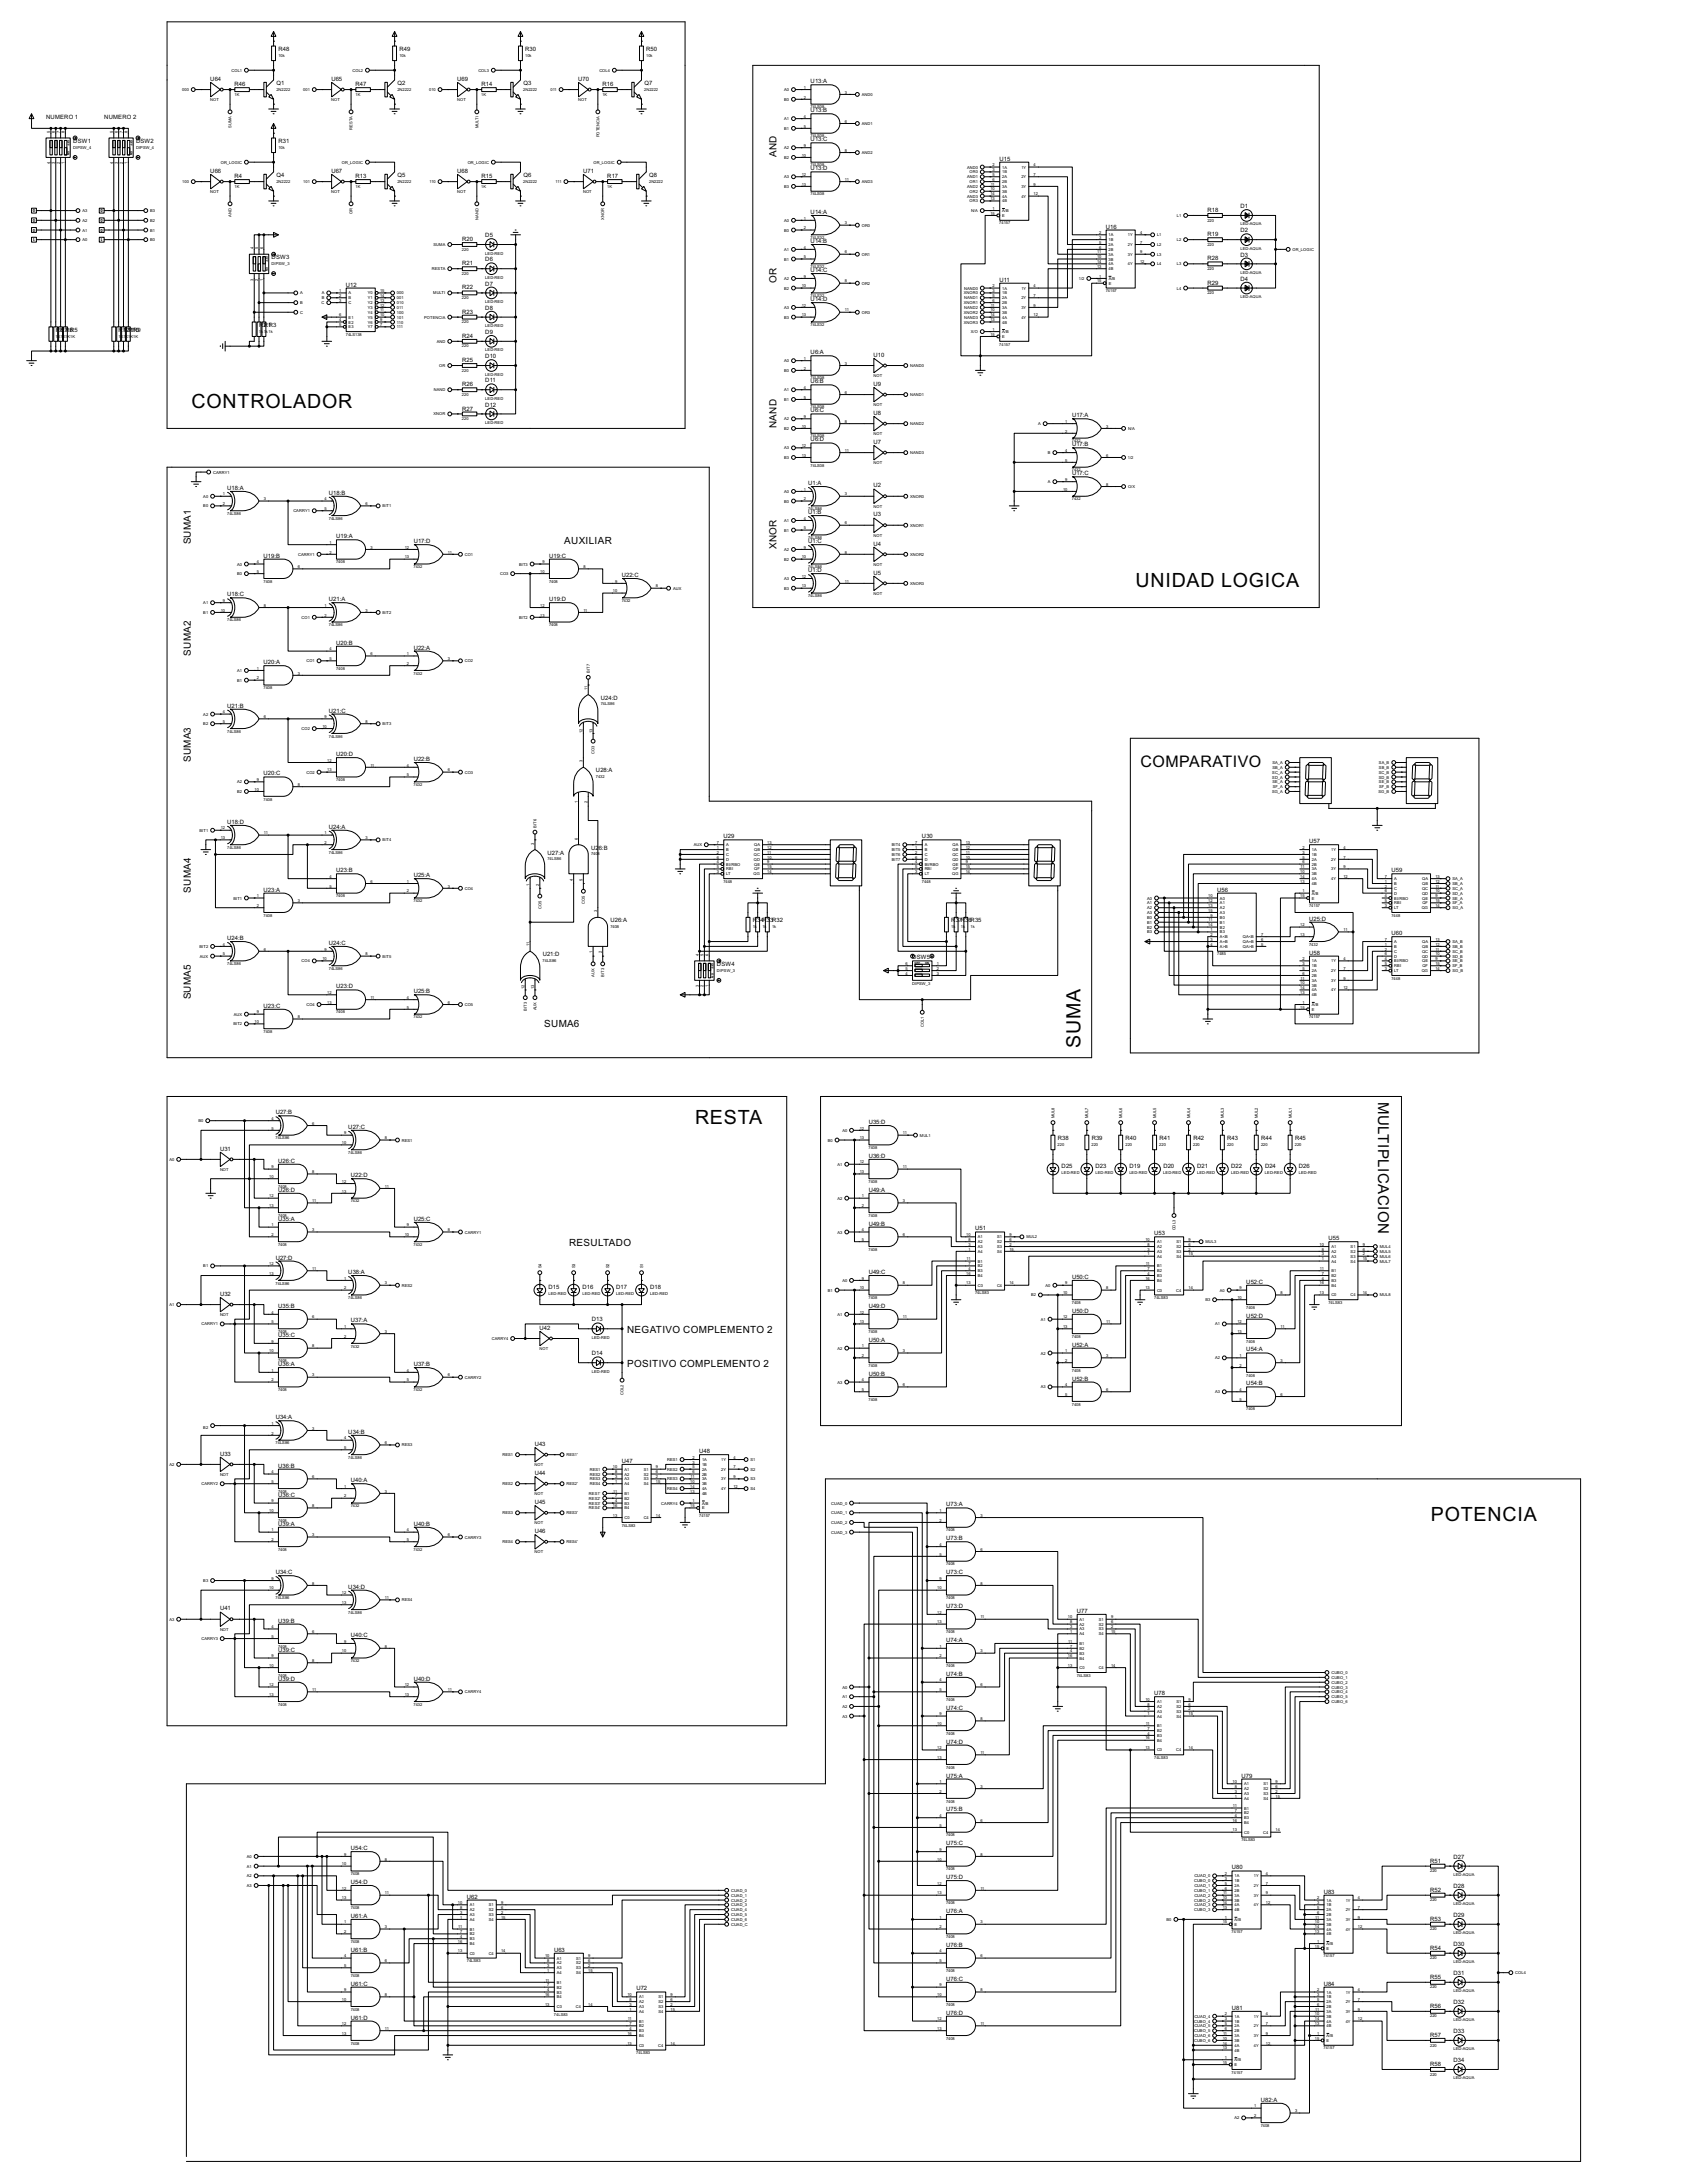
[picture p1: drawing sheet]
<svg xmlns="http://www.w3.org/2000/svg" width="891mm" height="1145mm" viewBox="0 0 891 1145" stroke-linecap="round" stroke-linejoin="round" font-family="sans-serif">
<defs><g id="words">
<g font-size="11.5">
<text x="101" y="214">CONTROLADOR</text>
<text x="596" y="308">UNIDAD LOGICA</text>
<text x="567" y="550" transform="rotate(-90 567 550)">SUMA</text>
<text x="365" y="590">RESTA</text>
<text x="751" y="798">POTENCIA</text>
</g>
<text font-size="9.4" x="598" y="403">COMPARATIVO</text>
<text font-size="8.8" x="723" y="578" transform="rotate(90 723 578)">MULTIPLICACION</text>
<g font-size="5.8">
<text x="407" y="83" transform="rotate(-90 407 83)">AND</text>
<text x="407" y="149" transform="rotate(-90 407 149)">OR</text>
<text x="407" y="225" transform="rotate(-90 407 225)">NAND</text>
<text x="100" y="286" transform="rotate(-90 100 286)">SUMA1</text>
<text x="296" y="285">AUXILIAR</text>
<text x="407" y="288" transform="rotate(-90 407 288)">XNOR</text>
<text x="100" y="344" transform="rotate(-90 100 344)">SUMA2</text>
<text x="100" y="400" transform="rotate(-90 100 400)">SUMA3</text>
<text x="100" y="469" transform="rotate(-90 100 469)">SUMA4</text>
<text x="100" y="524" transform="rotate(-90 100 524)">SUMA5</text>
<text x="286" y="539">SUMA6</text>
<text x="299" y="654">RESULTADO</text>
<text x="329" y="699">NEGATIVO COMPLEMENTO 2</text>
<text x="329" y="717">POSITIVO COMPLEMENTO 2</text>
</g>
<g font-size="3.5">
<text x="146" y="27">R48</text>
<text x="210" y="27">R49</text>
<text x="276" y="27">R30</text>
<text x="339" y="27">R50</text>
<text x="110" y="42">U64</text>
<text x="123" y="45">R46</text>
<text x="145" y="45">Q1</text>
<text x="174" y="42">U65</text>
<text x="187" y="45">R47</text>
<text x="209" y="45">Q2</text>
<text x="240" y="42">U69</text>
<text x="253" y="45">R14</text>
<text x="275" y="45">Q3</text>
<text x="303" y="42">U70</text>
<text x="316" y="45">R16</text>
<text x="338" y="45">Q7</text>
<text x="425" y="44">U13:A</text>
<text x="425" y="59">U13:B</text>
<text x="24" y="63">NUMERO 1</text>
<text x="55" y="63">NUMERO 2</text>
<text x="38" y="75">DSW1</text>
<text x="71" y="75">DSW2</text>
<text x="146" y="75">R31</text>
<text x="425" y="74">U13:C</text>
<text x="425" y="89">U13:D</text>
<text x="524" y="84">U15</text>
<text x="110" y="91">U66</text>
<text x="123" y="93">R4</text>
<text x="145" y="93">Q4</text>
<text x="174" y="91">U67</text>
<text x="187" y="93">R13</text>
<text x="209" y="93">Q5</text>
<text x="240" y="91">U68</text>
<text x="253" y="93">R15</text>
<text x="275" y="93">Q6</text>
<text x="306" y="91">U71</text>
<text x="319" y="93">R17</text>
<text x="341" y="93">Q8</text>
<text x="425" y="112">U14:A</text>
<text x="634" y="111">R18</text>
<text x="651" y="109">D1</text>
<text x="580" y="120">U16</text>
<text x="255" y="124">D5</text>
<text x="634" y="124">R19</text>
<text x="651" y="122">D2</text>
<text x="242" y="127">R20</text>
<text x="425" y="127">U14:B</text>
<text x="143" y="136">DSW3</text>
<text x="255" y="137">D6</text>
<text x="634" y="137">R28</text>
<text x="651" y="135">D3</text>
<text x="242" y="139">R21</text>
<text x="425" y="143">U14:C</text>
<text x="255" y="150">D7</text>
<text x="524" y="148">U11</text>
<text x="634" y="149">R29</text>
<text x="651" y="147">D4</text>
<text x="182" y="150">U12</text>
<text x="242" y="152">R22</text>
<text x="425" y="158">U14:D</text>
<text x="242" y="165">R23</text>
<text x="255" y="163">D8</text>
<text x="136" y="172">R</text>
<text x="138" y="172">2</text>
<text x="138" y="172">R1R3</text>
<text x="29" y="174">R</text>
<text x="32" y="174">8</text>
<text x="32" y="174">R</text>
<text x="34" y="174">7</text>
<text x="34" y="174">R6R5</text>
<text x="62" y="174">R</text>
<text x="65" y="174">1</text>
<text x="65" y="174">R21R11R09</text>
<text x="242" y="177">R24</text>
<text x="255" y="175">D9</text>
<text x="425" y="186">U6:A</text>
<text x="242" y="190">R25</text>
<text x="255" y="188">D10</text>
<text x="458" y="187">U10</text>
<text x="242" y="203">R26</text>
<text x="255" y="201">D11</text>
<text x="425" y="201">U6:B</text>
<text x="458" y="202">U9</text>
<text x="242" y="215">R27</text>
<text x="255" y="213">D12</text>
<text x="425" y="216">U6:C</text>
<text x="458" y="218">U8</text>
<text x="563" y="219">U17:A</text>
<text x="425" y="232">U6:D</text>
<text x="458" y="233">U7</text>
<text x="563" y="234">U17:B</text>
<text x="563" y="249">U17:C</text>
<text x="119" y="257">U18:A</text>
<text x="424" y="255">U1:A</text>
<text x="458" y="256">U2</text>
<text x="173" y="260">U18:B</text>
<text x="424" y="270">U1:B</text>
<text x="458" y="271">U3</text>
<text x="176" y="282">U19:A</text>
<text x="217" y="285">U17:D</text>
<text x="424" y="285">U1:C</text>
<text x="458" y="286">U4</text>
<text x="138" y="293">U19:B</text>
<text x="288" y="293">U19:C</text>
<text x="326" y="303">U22:C</text>
<text x="424" y="300">U1:D</text>
<text x="458" y="302">U5</text>
<text x="119" y="313">U18:C</text>
<text x="173" y="315">U21:A</text>
<text x="288" y="315">U19:D</text>
<text x="176" y="338">U20:B</text>
<text x="217" y="341">U22:A</text>
<text x="138" y="349">U20:A</text>
<text x="119" y="371">U21:B</text>
<text x="315" y="367">U24:D</text>
<text x="173" y="374">U21:C</text>
<text x="176" y="397">U20:D</text>
<text x="217" y="399">U22:B</text>
<text x="138" y="407">U20:C</text>
<text x="313" y="405">U28:A</text>
<text x="119" y="432">U18:D</text>
<text x="173" y="435">U24:A</text>
<text x="380" y="440">U29</text>
<text x="484" y="440">U30</text>
<text x="687" y="442">U57</text>
<text x="287" y="449">U27:A</text>
<text x="310" y="446">U2</text>
<text x="314" y="446">6:B</text>
<text x="176" y="458">U23:B</text>
<text x="217" y="460">U25:A</text>
<text x="730" y="458">U59</text>
<text x="138" y="468">U23:A</text>
<text x="639" y="468">U56</text>
<text x="320" y="484">U26:A</text>
<text x="395" y="484">R</text>
<text x="397" y="484">3</text>
<text x="399" y="484">4R</text>
<text x="402" y="484">3</text>
<text x="404" y="484">3R32</text>
<text x="499" y="484">R</text>
<text x="501" y="484">3</text>
<text x="503" y="484">7R</text>
<text x="507" y="484">3</text>
<text x="508" y="484">6R35</text>
<text x="687" y="483">U25:D</text>
<text x="730" y="491">U60</text>
<text x="119" y="493">U24:B</text>
<text x="173" y="496">U24:C</text>
<text x="285" y="502">U21:D</text>
<text x="479" y="503">DSW5</text>
<text x="687" y="501">U58</text>
<text x="376" y="507">DSW4</text>
<text x="176" y="519">U23:D</text>
<text x="217" y="521">U25:B</text>
<text x="138" y="529">U23:C</text>
<text x="145" y="585">U27:B</text>
<text x="183" y="592">U27:C</text>
<text x="456" y="590">U35:D</text>
<text x="555" y="598">R38</text>
<text x="573" y="598">R39</text>
<text x="591" y="598">R40</text>
<text x="608" y="598">R41</text>
<text x="626" y="598">R42</text>
<text x="644" y="598">R43</text>
<text x="662" y="598">R44</text>
<text x="680" y="598">R45</text>
<text x="115" y="604">U31</text>
<text x="146" y="610">U26:C</text>
<text x="456" y="608">U36:D</text>
<text x="184" y="618">U22:D</text>
<text x="557" y="613">D25</text>
<text x="575" y="613">D23</text>
<text x="593" y="613">D19</text>
<text x="610" y="613">D20</text>
<text x="628" y="613">D21</text>
<text x="646" y="613">D22</text>
<text x="664" y="613">D24</text>
<text x="682" y="613">D26</text>
<text x="146" y="625">U26:D</text>
<text x="456" y="625">U49:A</text>
<text x="146" y="641">U35:A</text>
<text x="217" y="641">U25:C</text>
<text x="456" y="643">U49:B</text>
<text x="512" y="646">U51</text>
<text x="606" y="648">U53</text>
<text x="697" y="651">U55</text>
<text x="145" y="661">U27:D</text>
<text x="183" y="669">U38:A</text>
<text x="456" y="669">U49:C</text>
<text x="563" y="671">U50:C</text>
<text x="288" y="677">D15</text>
<text x="306" y="677">D16</text>
<text x="323" y="677">D17</text>
<text x="341" y="677">D18</text>
<text x="654" y="674">U52:C</text>
<text x="115" y="680">U32</text>
<text x="146" y="686">U35:B</text>
<text x="456" y="686">U49:D</text>
<text x="563" y="689">U50:D</text>
<text x="184" y="694">U37:A</text>
<text x="311" y="693">D13</text>
<text x="654" y="691">U52:D</text>
<text x="146" y="702">U35:C</text>
<text x="283" y="698">U42</text>
<text x="456" y="704">U50:A</text>
<text x="563" y="707">U52:A</text>
<text x="311" y="711">D14</text>
<text x="654" y="709">U54:A</text>
<text x="146" y="717">U36:A</text>
<text x="217" y="717">U37:B</text>
<text x="456" y="722">U50:B</text>
<text x="563" y="724">U52:B</text>
<text x="654" y="727">U54:B</text>
<text x="145" y="745">U34:A</text>
<text x="183" y="752">U34:B</text>
<text x="281" y="759">U43</text>
<text x="115" y="764">U33</text>
<text x="326" y="768">U47</text>
<text x="367" y="763">U48</text>
<text x="146" y="770">U36:B</text>
<text x="281" y="774">U44</text>
<text x="184" y="778">U40:A</text>
<text x="146" y="785">U36:C</text>
<text x="281" y="789">U45</text>
<text x="496" y="790">U73:A</text>
<text x="146" y="801">U39:A</text>
<text x="217" y="801">U40:B</text>
<text x="281" y="804">U46</text>
<text x="496" y="808">U73:B</text>
<text x="145" y="826">U34:C</text>
<text x="496" y="826">U73:C</text>
<text x="183" y="834">U34:D</text>
<text x="115" y="845">U41</text>
<text x="496" y="844">U73:D</text>
<text x="146" y="851">U39:B</text>
<text x="565" y="846">U77</text>
<text x="184" y="859">U40:C</text>
<text x="496" y="862">U74:A</text>
<text x="146" y="867">U39:C</text>
<text x="146" y="882">U39:D</text>
<text x="217" y="882">U40:D</text>
<text x="496" y="879">U74:B</text>
<text x="606" y="890">U78</text>
<text x="496" y="897">U74:C</text>
<text x="496" y="915">U74:D</text>
<text x="496" y="933">U75:A</text>
<text x="651" y="933">U79</text>
<text x="496" y="950">U75:B</text>
<text x="184" y="971">U54:C</text>
<text x="496" y="968">U75:C</text>
<text x="750" y="977">R51</text>
<text x="763" y="975">D27</text>
<text x="646" y="981">U80</text>
<text x="184" y="989">U54:D</text>
<text x="496" y="986">U75:D</text>
<text x="695" y="994">U83</text>
<text x="750" y="993">R52</text>
<text x="763" y="991">D28</text>
<text x="245" y="996">U62</text>
<text x="184" y="1006">U61:A</text>
<text x="496" y="1004">U76:A</text>
<text x="750" y="1008">R53</text>
<text x="763" y="1006">D29</text>
<text x="184" y="1024">U61:B</text>
<text x="291" y="1024">U63</text>
<text x="496" y="1022">U76:B</text>
<text x="750" y="1023">R54</text>
<text x="763" y="1021">D30</text>
<text x="763" y="1036">D31</text>
<text x="184" y="1042">U61:C</text>
<text x="496" y="1039">U76:C</text>
<text x="695" y="1042">U84</text>
<text x="750" y="1038">R55</text>
<text x="334" y="1044">U72</text>
<text x="646" y="1055">U81</text>
<text x="750" y="1054">R56</text>
<text x="763" y="1052">D32</text>
<text x="184" y="1060">U61:D</text>
<text x="496" y="1057">U76:D</text>
<text x="763" y="1067">D33</text>
<text x="750" y="1069">R57</text>
<text x="750" y="1084">R58</text>
<text x="763" y="1082">D34</text>
<text x="662" y="1103">U82:A</text>
</g>
<g font-size="2.5">
<text x="18" y="110" transform="rotate(-180 18 110)">0</text>
<text x="54" y="110" transform="rotate(-180 54 110)">0</text>
<text x="18" y="120" transform="rotate(-180 18 120)">0</text>
<text x="18" y="115" transform="rotate(-180 18 115)">0</text>
<text x="54" y="120" transform="rotate(-180 54 120)">0</text>
<text x="54" y="115" transform="rotate(-180 54 115)">0</text>
<text x="18" y="125" transform="rotate(-180 18 125)">1</text>
<text x="54" y="125" transform="rotate(-180 54 125)">1</text>
</g>
<g font-size="2.4">
<text x="146" y="30">10k</text>
<text x="210" y="30">10k</text>
<text x="276" y="30">10k</text>
<text x="339" y="30">10k</text>
<text x="121" y="38">COL1</text>
<text x="185" y="38">COL2</text>
<text x="251" y="38">COL3</text>
<text x="314" y="38">COL4</text>
<text x="96" y="48">000</text>
<text x="145" y="48">2N2222</text>
<text x="159" y="48">001</text>
<text x="208" y="48">2N2222</text>
<text x="225" y="48">010</text>
<text x="275" y="48">2N2222</text>
<text x="289" y="48">011</text>
<text x="338" y="48">2N2222</text>
<text x="411" y="48">A0</text>
<text x="422" y="47">1</text>
<text x="110" y="53">NOT</text>
<text x="123" y="50">1K</text>
<text x="174" y="53">NOT</text>
<text x="187" y="50">1K</text>
<text x="240" y="53">NOT</text>
<text x="253" y="50">1K</text>
<text x="303" y="53">NOT</text>
<text x="316" y="50">1K</text>
<text x="411" y="53">B0</text>
<text x="422" y="52">2</text>
<text x="443" y="49">3</text>
<text x="452" y="50">AND0</text>
<text x="425" y="57">74LS08</text>
<text x="411" y="63">A1</text>
<text x="422" y="62">4</text>
<text x="443" y="64">6</text>
<text x="452" y="66">AND1</text>
<text x="26" y="70" transform="rotate(-90 26 70)">5</text>
<text x="29" y="70" transform="rotate(-90 29 70)">6</text>
<text x="31" y="70" transform="rotate(-90 31 70)">7</text>
<text x="34" y="70" transform="rotate(-90 34 70)">8</text>
<text x="59" y="70" transform="rotate(-90 59 70)">5</text>
<text x="62" y="70" transform="rotate(-90 62 70)">6</text>
<text x="64" y="70" transform="rotate(-90 64 70)">7</text>
<text x="67" y="70" transform="rotate(-90 67 70)">8</text>
<text x="122" y="67" transform="rotate(-90 122 67)">SUMA</text>
<text x="185" y="68" transform="rotate(-90 185 68)">RESTA</text>
<text x="251" y="67" transform="rotate(-90 251 67)">MULTI</text>
<text x="411" y="68">B1</text>
<text x="422" y="67">5</text>
<text x="315" y="72" transform="rotate(-90 315 72)">POTENCIA</text>
<text x="422" y="77">9</text>
<text x="425" y="72">74LS08</text>
<text x="38" y="78">DIPSW_4</text>
<text x="71" y="78">DIPSW_4</text>
<text x="146" y="78">10k</text>
<text x="411" y="78">A2</text>
<text x="411" y="83">B2</text>
<text x="421" y="82">10</text>
<text x="443" y="80">8</text>
<text x="452" y="81">AND2</text>
<text x="26" y="86" transform="rotate(-90 26 86)">4</text>
<text x="29" y="86" transform="rotate(-90 29 86)">3</text>
<text x="31" y="86" transform="rotate(-90 31 86)">2</text>
<text x="34" y="86" transform="rotate(-90 34 86)">1</text>
<text x="59" y="86" transform="rotate(-90 59 86)">4</text>
<text x="62" y="86" transform="rotate(-90 62 86)">3</text>
<text x="64" y="86" transform="rotate(-90 64 86)">2</text>
<text x="67" y="86" transform="rotate(-90 67 86)">1</text>
<text x="116" y="86">OR_LOGIC</text>
<text x="179" y="86">OR_LOGIC</text>
<text x="245" y="86">OR_LOGIC</text>
<text x="311" y="86">OR_LOGIC</text>
<text x="425" y="87">74LS08</text>
<text x="507" y="88">AND0</text>
<text x="521" y="87">2</text>
<text x="521" y="90">3</text>
<text x="526" y="88">1A</text>
<text x="536" y="88">1Y</text>
<text x="542" y="87">4</text>
<text x="145" y="96">2N2222</text>
<text x="208" y="96">2N2222</text>
<text x="275" y="96">2N2222</text>
<text x="341" y="96">2N2222</text>
<text x="411" y="94">A3</text>
<text x="421" y="92">12</text>
<text x="443" y="95">11</text>
<text x="507" y="94">AND1</text>
<text x="509" y="91">OR0</text>
<text x="521" y="92">5</text>
<text x="521" y="95">6</text>
<text x="526" y="91">1B</text>
<text x="526" y="94">2A</text>
<text x="536" y="94">2Y</text>
<text x="542" y="92">7</text>
<text x="96" y="96">100</text>
<text x="110" y="101">NOT</text>
<text x="123" y="99">1K</text>
<text x="159" y="96">101</text>
<text x="174" y="101">NOT</text>
<text x="187" y="99">1K</text>
<text x="225" y="96">110</text>
<text x="240" y="101">NOT</text>
<text x="253" y="99">1K</text>
<text x="292" y="96">111</text>
<text x="306" y="101">NOT</text>
<text x="319" y="99">1K</text>
<text x="411" y="99">B3</text>
<text x="421" y="97">13</text>
<text x="452" y="96">AND3</text>
<text x="507" y="99">AND2</text>
<text x="509" y="96">OR1</text>
<text x="509" y="101">OR2</text>
<text x="520" y="100">10</text>
<text x="520" y="97">11</text>
<text x="526" y="96">2B</text>
<text x="526" y="99">3A</text>
<text x="526" y="101">3B</text>
<text x="536" y="99">3Y</text>
<text x="542" y="97">9</text>
<text x="425" y="103">74LS08</text>
<text x="507" y="104">AND3</text>
<text x="509" y="106">OR3</text>
<text x="520" y="103">14</text>
<text x="520" y="105">13</text>
<text x="526" y="104">4A</text>
<text x="526" y="106">4B</text>
<text x="536" y="104">4Y</text>
<text x="542" y="103">12</text>
<text x="43" y="111">A3</text>
<text x="79" y="111">B3</text>
<text x="122" y="114" transform="rotate(-90 122 114)">AND</text>
<text x="185" y="112" transform="rotate(-90 185 112)">OR</text>
<text x="510" y="111">N/A</text>
<text x="520" y="113">15</text>
<text x="521" y="110">1</text>
<text x="526" y="111">A/B</text>
<text x="526" y="114">E</text>
<text x="617" y="114">L1</text>
<text x="43" y="116">A2</text>
<text x="79" y="116">B2</text>
<text x="251" y="115" transform="rotate(-90 251 115)">NAND</text>
<text x="317" y="115" transform="rotate(-90 317 115)">XNOR</text>
<text x="411" y="116">A0</text>
<text x="422" y="115">1</text>
<text x="443" y="118">3</text>
<text x="452" y="119">OR0</text>
<text x="524" y="118">74157</text>
<text x="634" y="116">220</text>
<text x="651" y="118">LED-AQUA</text>
<text x="43" y="121">A1</text>
<text x="79" y="121">B1</text>
<text x="411" y="121">B0</text>
<text x="422" y="120">2</text>
<text x="425" y="125">74LS32</text>
<text x="577" y="123">2</text>
<text x="577" y="125">3</text>
<text x="582" y="124">1A</text>
<text x="592" y="124">1Y</text>
<text x="598" y="123">4</text>
<text x="607" y="124">L1</text>
<text x="43" y="127">A0</text>
<text x="79" y="127">B0</text>
<text x="133" y="131" transform="rotate(-90 133 131)">4</text>
<text x="135" y="131" transform="rotate(-90 135 131)">5</text>
<text x="138" y="131" transform="rotate(-90 138 131)">6</text>
<text x="227" y="129">SUMA</text>
<text x="242" y="131">220</text>
<text x="411" y="132">A1</text>
<text x="422" y="130">4</text>
<text x="577" y="128">5</text>
<text x="577" y="130">6</text>
<text x="582" y="127">1B</text>
<text x="582" y="129">2A</text>
<text x="582" y="132">2B</text>
<text x="592" y="129">2Y</text>
<text x="598" y="128">7</text>
<text x="607" y="129">L2</text>
<text x="617" y="127">L2</text>
<text x="634" y="129">220</text>
<text x="651" y="131">LED-AQUA</text>
<text x="678" y="132">OR_LOGIC</text>
<text x="255" y="134">LED-RED</text>
<text x="411" y="137">B1</text>
<text x="422" y="135">5</text>
<text x="443" y="133">6</text>
<text x="452" y="134">OR1</text>
<text x="576" y="135">10</text>
<text x="576" y="133">11</text>
<text x="582" y="134">3A</text>
<text x="582" y="137">3B</text>
<text x="592" y="134">3Y</text>
<text x="598" y="133">9</text>
<text x="607" y="134">L3</text>
<text x="142" y="139">DIPSW_3</text>
<text x="227" y="142">RESTA</text>
<text x="425" y="141">74LS32</text>
<text x="576" y="138">14</text>
<text x="576" y="141">13</text>
<text x="582" y="139">4A</text>
<text x="582" y="142">4B</text>
<text x="592" y="139">4Y</text>
<text x="598" y="138">12</text>
<text x="607" y="139">L4</text>
<text x="617" y="139">L3</text>
<text x="634" y="142">220</text>
<text x="651" y="144">LED-AQUA</text>
<text x="133" y="147" transform="rotate(-90 133 147)">3</text>
<text x="135" y="147" transform="rotate(-90 135 147)">2</text>
<text x="138" y="147" transform="rotate(-90 138 147)">1</text>
<text x="242" y="144">220</text>
<text x="255" y="146">LED-RED</text>
<text x="411" y="147">A2</text>
<text x="422" y="146">9</text>
<text x="443" y="148">8</text>
<text x="452" y="149">OR2</text>
<text x="566" y="147">1/2</text>
<text x="576" y="148">15</text>
<text x="577" y="146">1</text>
<text x="582" y="147">A/B</text>
<text x="582" y="149">E</text>
<text x="158" y="155">A</text>
<text x="169" y="155">A</text>
<text x="178" y="153">1</text>
<text x="178" y="156">2</text>
<text x="183" y="155">A</text>
<text x="193" y="155">Y0</text>
<text x="199" y="153">15</text>
<text x="199" y="156">14</text>
<text x="208" y="155">000</text>
<text x="227" y="155">MULTI</text>
<text x="411" y="152">B2</text>
<text x="421" y="151">10</text>
<text x="425" y="156">74LS32</text>
<text x="506" y="155">XNOR0</text>
<text x="506" y="152">NAND0</text>
<text x="521" y="151">2</text>
<text x="521" y="153">3</text>
<text x="521" y="156">5</text>
<text x="526" y="152">1A</text>
<text x="526" y="155">1B</text>
<text x="536" y="152">1Y</text>
<text x="542" y="151">4</text>
<text x="542" y="156">7</text>
<text x="580" y="153">74157</text>
<text x="617" y="152">L4</text>
<text x="634" y="154">220</text>
<text x="158" y="160">B</text>
<text x="169" y="160">C</text>
<text x="169" y="157">B</text>
<text x="178" y="158">3</text>
<text x="183" y="157">B</text>
<text x="183" y="160">C</text>
<text x="193" y="157">Y1</text>
<text x="193" y="160">Y2</text>
<text x="199" y="158">13</text>
<text x="199" y="161">12</text>
<text x="208" y="160">010</text>
<text x="208" y="157">001</text>
<text x="242" y="157">220</text>
<text x="255" y="159">LED-RED</text>
<text x="421" y="161">12</text>
<text x="506" y="160">XNOR1</text>
<text x="506" y="157">NAND1</text>
<text x="520" y="161">11</text>
<text x="521" y="158">6</text>
<text x="526" y="157">2A</text>
<text x="526" y="160">2B</text>
<text x="536" y="157">2Y</text>
<text x="542" y="161">9</text>
<text x="651" y="156">LED-AQUA</text>
<text x="158" y="165">C</text>
<text x="178" y="166">6</text>
<text x="183" y="167">E1</text>
<text x="193" y="162">Y3</text>
<text x="193" y="165">Y4</text>
<text x="193" y="167">Y5</text>
<text x="199" y="163">11</text>
<text x="199" y="166">10</text>
<text x="208" y="167">101</text>
<text x="208" y="165">100</text>
<text x="208" y="162">011</text>
<text x="223" y="167">POTENCIA</text>
<text x="411" y="162">A3</text>
<text x="411" y="167">B3</text>
<text x="421" y="166">13</text>
<text x="443" y="163">11</text>
<text x="452" y="165">OR3</text>
<text x="506" y="165">XNOR2</text>
<text x="506" y="162">NAND2</text>
<text x="506" y="167">NAND3</text>
<text x="520" y="163">10</text>
<text x="520" y="166">14</text>
<text x="526" y="162">3A</text>
<text x="526" y="165">3B</text>
<text x="526" y="167">4A</text>
<text x="536" y="162">3Y</text>
<text x="536" y="167">4Y</text>
<text x="542" y="166">12</text>
<text x="178" y="169">4</text>
<text x="178" y="171">5</text>
<text x="183" y="170">E2</text>
<text x="183" y="172">E3</text>
<text x="193" y="170">Y6</text>
<text x="193" y="172">Y7</text>
<text x="199" y="169">9</text>
<text x="199" y="171">7</text>
<text x="208" y="172">111</text>
<text x="208" y="170">110</text>
<text x="242" y="170">220</text>
<text x="255" y="172">LED-RED</text>
<text x="425" y="171">74LS32</text>
<text x="506" y="170">XNOR3</text>
<text x="520" y="169">13</text>
<text x="521" y="174">1</text>
<text x="526" y="170">4B</text>
<text x="29" y="177">1</text>
<text x="30" y="177">K1</text>
<text x="33" y="177">K1</text>
<text x="35" y="177">K1K</text>
<text x="62" y="177">1</text>
<text x="63" y="177">K1</text>
<text x="66" y="177">K1</text>
<text x="68" y="177">K1K</text>
<text x="136" y="175">1</text>
<text x="137" y="175">k</text>
<text x="138" y="175">1</text>
<text x="140" y="175">k1k</text>
<text x="181" y="176">74LS138</text>
<text x="229" y="180">AND</text>
<text x="509" y="175">X/O</text>
<text x="520" y="176">15</text>
<text x="526" y="175">A/B</text>
<text x="526" y="177">E</text>
<text x="242" y="182">220</text>
<text x="255" y="184">LED-RED</text>
<text x="524" y="181">74157</text>
<text x="411" y="190">A0</text>
<text x="422" y="189">1</text>
<text x="443" y="191">3</text>
<text x="230" y="193">OR</text>
<text x="242" y="195">220</text>
<text x="255" y="197">LED-RED</text>
<text x="411" y="195">B0</text>
<text x="422" y="194">2</text>
<text x="458" y="198">NOT</text>
<text x="478" y="193">NAND0</text>
<text x="425" y="199">74LS08</text>
<text x="228" y="205">NAND</text>
<text x="242" y="208">220</text>
<text x="255" y="210">LED-RED</text>
<text x="411" y="205">A1</text>
<text x="422" y="204">4</text>
<text x="422" y="209">5</text>
<text x="443" y="207">6</text>
<text x="478" y="208">NAND1</text>
<text x="411" y="210">B1</text>
<text x="425" y="214">74LS08</text>
<text x="458" y="213">NOT</text>
<text x="228" y="218">XNOR</text>
<text x="242" y="220">220</text>
<text x="411" y="221">A2</text>
<text x="422" y="219">9</text>
<text x="443" y="222">8</text>
<text x="559" y="222">1</text>
<text x="255" y="222">LED-RED</text>
<text x="411" y="226">B2</text>
<text x="421" y="224">10</text>
<text x="478" y="223">NAND2</text>
<text x="545" y="223">A</text>
<text x="559" y="227">2</text>
<text x="580" y="224">3</text>
<text x="592" y="226">N/A</text>
<text x="425" y="230">74LS08</text>
<text x="458" y="228">NOT</text>
<text x="562" y="232">7432</text>
<text x="411" y="236">A3</text>
<text x="421" y="235">12</text>
<text x="421" y="240">13</text>
<text x="443" y="237">11</text>
<text x="478" y="238">NAND3</text>
<text x="550" y="238">B</text>
<text x="559" y="237">4</text>
<text x="580" y="240">6</text>
<text x="411" y="241">B3</text>
<text x="425" y="245">74LS08</text>
<text x="458" y="244">NOT</text>
<text x="559" y="242">5</text>
<text x="592" y="241">1/2</text>
<text x="112" y="248">CARRY1</text>
<text x="562" y="247">7432</text>
<text x="422" y="257">1</text>
<text x="550" y="254">A</text>
<text x="558" y="257">10</text>
<text x="559" y="252">9</text>
<text x="580" y="255">8</text>
<text x="592" y="256">O/X</text>
<text x="107" y="261">A0</text>
<text x="117" y="260">1</text>
<text x="138" y="262">3</text>
<text x="170" y="262">4</text>
<text x="411" y="259">A0</text>
<text x="411" y="264">B0</text>
<text x="422" y="262">2</text>
<text x="443" y="260">3</text>
<text x="478" y="261">XNOR0</text>
<text x="562" y="263">7432</text>
<text x="107" y="266">B0</text>
<text x="117" y="265">2</text>
<text x="154" y="269">CARRY1</text>
<text x="170" y="268">5</text>
<text x="192" y="265">6</text>
<text x="201" y="266">BIT1</text>
<text x="424" y="268">74LS86</text>
<text x="458" y="266">NOT</text>
<text x="119" y="270">74LS86</text>
<text x="173" y="273">74LS86</text>
<text x="411" y="274">A1</text>
<text x="422" y="273">4</text>
<text x="443" y="275">6</text>
<text x="411" y="279">B1</text>
<text x="422" y="278">5</text>
<text x="458" y="282">NOT</text>
<text x="478" y="276">XNOR1</text>
<text x="173" y="285">1</text>
<text x="194" y="288">3</text>
<text x="212" y="288">12</text>
<text x="422" y="288">9</text>
<text x="424" y="283">74LS86</text>
<text x="156" y="292">CARRY1</text>
<text x="173" y="290">2</text>
<text x="212" y="293">13</text>
<text x="235" y="290">11</text>
<text x="244" y="292">CO1</text>
<text x="411" y="289">A2</text>
<text x="421" y="293">10</text>
<text x="443" y="290">8</text>
<text x="478" y="292">XNOR2</text>
<text x="124" y="297">A0</text>
<text x="135" y="296">4</text>
<text x="156" y="298">6</text>
<text x="176" y="296">7408</text>
<text x="217" y="298">7432</text>
<text x="272" y="297">BIT3</text>
<text x="285" y="296">9</text>
<text x="306" y="298">8</text>
<text x="411" y="294">B2</text>
<text x="424" y="298">74LS86</text>
<text x="458" y="297">NOT</text>
<text x="124" y="302">B0</text>
<text x="135" y="301">5</text>
<text x="138" y="306">7408</text>
<text x="262" y="302">CO3</text>
<text x="284" y="301">10</text>
<text x="288" y="306">7408</text>
<text x="323" y="306">9</text>
<text x="411" y="304">A3</text>
<text x="421" y="303">12</text>
<text x="443" y="306">11</text>
<text x="322" y="311">10</text>
<text x="344" y="308">8</text>
<text x="353" y="309">AUX</text>
<text x="411" y="309">B3</text>
<text x="421" y="308">13</text>
<text x="478" y="307">XNOR3</text>
<text x="107" y="317">A1</text>
<text x="117" y="316">9</text>
<text x="326" y="316">7432</text>
<text x="424" y="313">74LS86</text>
<text x="458" y="312">NOT</text>
<text x="107" y="322">B1</text>
<text x="116" y="321">10</text>
<text x="138" y="318">8</text>
<text x="170" y="318">1</text>
<text x="170" y="323">2</text>
<text x="192" y="321">3</text>
<text x="201" y="322">BIT2</text>
<text x="284" y="318">12</text>
<text x="284" y="323">13</text>
<text x="306" y="321">11</text>
<text x="119" y="326">74LS86</text>
<text x="158" y="325">CO1</text>
<text x="173" y="329">74LS86</text>
<text x="272" y="325">BIT2</text>
<text x="288" y="329">7408</text>
<text x="173" y="341">4</text>
<text x="161" y="348">CO1</text>
<text x="173" y="346">5</text>
<text x="194" y="344">6</text>
<text x="214" y="344">1</text>
<text x="235" y="346">3</text>
<text x="244" y="348">CO2</text>
<text x="124" y="353">A1</text>
<text x="135" y="351">1</text>
<text x="156" y="354">3</text>
<text x="176" y="351">7408</text>
<text x="214" y="349">2</text>
<text x="309" y="353" transform="rotate(-90 309 353)">BIT7</text>
<text x="124" y="358">B1</text>
<text x="135" y="357">2</text>
<text x="217" y="354">7432</text>
<text x="138" y="362">7408</text>
<text x="308" y="362" transform="rotate(-90 308 362)">11</text>
<text x="315" y="370">74LS86</text>
<text x="107" y="376">A2</text>
<text x="117" y="374">4</text>
<text x="138" y="377">6</text>
<text x="170" y="377">9</text>
<text x="107" y="381">B2</text>
<text x="117" y="379">5</text>
<text x="158" y="383">CO2</text>
<text x="169" y="382">10</text>
<text x="192" y="379">8</text>
<text x="201" y="381">BIT3</text>
<text x="119" y="385">74LS86</text>
<text x="173" y="387">74LS86</text>
<text x="306" y="385" transform="rotate(-90 306 385)">12</text>
<text x="311" y="385" transform="rotate(-90 311 385)">13</text>
<text x="312" y="396" transform="rotate(-90 312 396)">CO3</text>
<text x="172" y="400">12</text>
<text x="306" y="400" transform="rotate(-90 306 400)">3</text>
<text x="668" y="401">SA_A</text>
<text x="724" y="401">SA_B</text>
<text x="161" y="406">CO2</text>
<text x="172" y="405">13</text>
<text x="194" y="402">11</text>
<text x="214" y="402">4</text>
<text x="214" y="407">5</text>
<text x="235" y="405">6</text>
<text x="244" y="406">CO3</text>
<text x="668" y="406">SC_A</text>
<text x="668" y="403">SB_A</text>
<text x="723" y="406">SC_B</text>
<text x="724" y="403">SB_B</text>
<text x="124" y="411">A2</text>
<text x="135" y="410">9</text>
<text x="156" y="412">8</text>
<text x="176" y="410">7408</text>
<text x="217" y="412">7432</text>
<text x="313" y="408">7432</text>
<text x="668" y="408">SD_A</text>
<text x="668" y="411">SE_A</text>
<text x="668" y="414">SF_A</text>
<text x="723" y="408">SD_B</text>
<text x="724" y="411">SE_B</text>
<text x="724" y="414">SF_B</text>
<text x="124" y="416">B2</text>
<text x="134" y="415">10</text>
<text x="667" y="416">SG_A</text>
<text x="723" y="416">SG_B</text>
<text x="138" y="420">7408</text>
<text x="303" y="422" transform="rotate(-90 303 422)">1</text>
<text x="308" y="422" transform="rotate(-90 308 422)">2</text>
<text x="105" y="436">BIT1</text>
<text x="116" y="435">12</text>
<text x="138" y="438">11</text>
<text x="170" y="438">1</text>
<text x="282" y="434" transform="rotate(-90 282 434)">BIT6</text>
<text x="116" y="440">13</text>
<text x="170" y="443">2</text>
<text x="192" y="440">3</text>
<text x="201" y="442">BIT4</text>
<text x="280" y="443" transform="rotate(-90 280 443)">3</text>
<text x="303" y="441" transform="rotate(-90 303 441)">6</text>
<text x="376" y="443">7</text>
<text x="403" y="443">13</text>
<text x="480" y="443">7</text>
<text x="507" y="443">13</text>
<text x="119" y="445">74LS86</text>
<text x="173" y="448">74LS86</text>
<text x="310" y="449">7408</text>
<text x="364" y="444">AUX</text>
<text x="376" y="445">1</text>
<text x="376" y="448">2</text>
<text x="381" y="444">A</text>
<text x="381" y="447">B</text>
<text x="381" y="449">C</text>
<text x="396" y="449">QC</text>
<text x="396" y="444">QA</text>
<text x="396" y="447">QB</text>
<text x="403" y="445">12</text>
<text x="403" y="448">11</text>
<text x="468" y="444">BIT4</text>
<text x="468" y="447">BIT5</text>
<text x="468" y="449">BIT6</text>
<text x="480" y="445">1</text>
<text x="480" y="448">2</text>
<text x="485" y="444">A</text>
<text x="485" y="447">B</text>
<text x="485" y="449">C</text>
<text x="500" y="449">QC</text>
<text x="500" y="444">QA</text>
<text x="500" y="447">QB</text>
<text x="507" y="445">12</text>
<text x="507" y="448">11</text>
<text x="683" y="445">2</text>
<text x="683" y="448">3</text>
<text x="688" y="447">1A</text>
<text x="688" y="449">1B</text>
<text x="698" y="447">1Y</text>
<text x="705" y="445">4</text>
<text x="287" y="451">74LS86</text>
<text x="376" y="451">6</text>
<text x="376" y="453">4</text>
<text x="376" y="456">5</text>
<text x="381" y="452">D</text>
<text x="381" y="454">BI/RBO</text>
<text x="396" y="452">QD</text>
<text x="396" y="454">QE</text>
<text x="403" y="451">10</text>
<text x="403" y="453">9</text>
<text x="403" y="456">15</text>
<text x="468" y="452">BIT7</text>
<text x="480" y="451">6</text>
<text x="480" y="453">4</text>
<text x="480" y="456">5</text>
<text x="485" y="452">D</text>
<text x="485" y="454">BI/RBO</text>
<text x="500" y="452">QD</text>
<text x="500" y="454">QE</text>
<text x="507" y="451">10</text>
<text x="507" y="453">9</text>
<text x="507" y="456">15</text>
<text x="682" y="456">11</text>
<text x="683" y="451">5</text>
<text x="683" y="453">6</text>
<text x="688" y="452">2A</text>
<text x="688" y="454">2B</text>
<text x="698" y="452">2Y</text>
<text x="705" y="451">7</text>
<text x="705" y="456">9</text>
<text x="173" y="461">4</text>
<text x="376" y="458">3</text>
<text x="381" y="457">RBI</text>
<text x="381" y="459">LT</text>
<text x="395" y="459">QG</text>
<text x="396" y="457">QF</text>
<text x="403" y="458">14</text>
<text x="480" y="458">3</text>
<text x="485" y="457">RBI</text>
<text x="485" y="459">LT</text>
<text x="500" y="459">QG</text>
<text x="500" y="457">QF</text>
<text x="507" y="458">14</text>
<text x="682" y="458">10</text>
<text x="682" y="461">14</text>
<text x="688" y="457">3A</text>
<text x="688" y="459">3B</text>
<text x="688" y="462">4A</text>
<text x="698" y="457">3Y</text>
<text x="698" y="462">4Y</text>
<text x="705" y="461">12</text>
<text x="727" y="461">7</text>
<text x="732" y="462">A</text>
<text x="746" y="462">QA</text>
<text x="753" y="461">13</text>
<text x="762" y="462">SA_A</text>
<text x="173" y="466">5</text>
<text x="194" y="463">6</text>
<text x="214" y="463">1</text>
<text x="235" y="466">3</text>
<text x="244" y="467">CO4</text>
<text x="278" y="465" transform="rotate(-90 278 465)">1</text>
<text x="283" y="465" transform="rotate(-90 283 465)">2</text>
<text x="301" y="462" transform="rotate(-90 301 462)">4</text>
<text x="306" y="462" transform="rotate(-90 306 462)">5</text>
<text x="380" y="463">7448</text>
<text x="484" y="463">7448</text>
<text x="682" y="463">13</text>
<text x="688" y="464">4B</text>
<text x="727" y="463">1</text>
<text x="727" y="466">2</text>
<text x="732" y="464">B</text>
<text x="732" y="467">C</text>
<text x="746" y="467">QC</text>
<text x="746" y="464">QB</text>
<text x="753" y="463">12</text>
<text x="753" y="466">11</text>
<text x="762" y="467">SC_A</text>
<text x="762" y="464">SB_A</text>
<text x="122" y="472">BIT1</text>
<text x="135" y="471">1</text>
<text x="156" y="473">3</text>
<text x="176" y="471">7408</text>
<text x="214" y="468">2</text>
<text x="217" y="473">7432</text>
<text x="602" y="472">A0</text>
<text x="634" y="471">10</text>
<text x="634" y="473">12</text>
<text x="640" y="472">A0</text>
<text x="682" y="471">15</text>
<text x="683" y="468">1</text>
<text x="688" y="469">A/B</text>
<text x="688" y="472">E</text>
<text x="727" y="468">6</text>
<text x="727" y="471">4</text>
<text x="727" y="473">5</text>
<text x="732" y="469">D</text>
<text x="732" y="472">BI/RBO</text>
<text x="746" y="469">QD</text>
<text x="746" y="472">QE</text>
<text x="753" y="468">10</text>
<text x="753" y="471">9</text>
<text x="753" y="473">15</text>
<text x="762" y="472">SE_A</text>
<text x="762" y="469">SD_A</text>
<text x="135" y="476">2</text>
<text x="284" y="477" transform="rotate(-90 284 477)">CO5</text>
<text x="307" y="474" transform="rotate(-90 307 474)">CO5</text>
<text x="313" y="479" transform="rotate(-90 313 479)">3</text>
<text x="602" y="475">A1</text>
<text x="602" y="477">A2</text>
<text x="602" y="480">A3</text>
<text x="634" y="476">13</text>
<text x="634" y="478">15</text>
<text x="640" y="475">A1</text>
<text x="640" y="477">A2</text>
<text x="640" y="480">A3</text>
<text x="687" y="476">74157</text>
<text x="727" y="476">3</text>
<text x="732" y="475">RBI</text>
<text x="732" y="477">LT</text>
<text x="746" y="477">QG</text>
<text x="746" y="475">QF</text>
<text x="753" y="476">14</text>
<text x="762" y="477">SG_A</text>
<text x="762" y="475">SF_A</text>
<text x="138" y="481">7408</text>
<text x="602" y="482">B0</text>
<text x="602" y="485">B1</text>
<text x="634" y="484">11</text>
<text x="635" y="481">9</text>
<text x="640" y="482">B0</text>
<text x="640" y="485">B1</text>
<text x="730" y="481">7448</text>
<text x="320" y="487">7408</text>
<text x="395" y="487">1k</text>
<text x="400" y="487">1k</text>
<text x="405" y="487">1k</text>
<text x="499" y="487">1k</text>
<text x="504" y="487">1k</text>
<text x="509" y="487">1k</text>
<text x="602" y="487">B2</text>
<text x="602" y="490">B3</text>
<text x="634" y="486">14</text>
<text x="635" y="489">1</text>
<text x="635" y="491">2</text>
<text x="640" y="487">B2</text>
<text x="640" y="490">B3</text>
<text x="662" y="491">7</text>
<text x="682" y="486">12</text>
<text x="682" y="491">13</text>
<text x="705" y="489">11</text>
<text x="105" y="497">BIT2</text>
<text x="117" y="496">4</text>
<text x="278" y="497" transform="rotate(-90 278 497)">11</text>
<text x="635" y="494">3</text>
<text x="635" y="496">4</text>
<text x="640" y="492">A&lt;B</text>
<text x="640" y="495">A=B</text>
<text x="640" y="497">A&gt;B</text>
<text x="652" y="492">QA&lt;B</text>
<text x="652" y="495">QA=B</text>
<text x="652" y="497">QA&gt;B</text>
<text x="662" y="494">6</text>
<text x="662" y="496">5</text>
<text x="687" y="496">7432</text>
<text x="727" y="494">7</text>
<text x="727" y="496">1</text>
<text x="732" y="495">A</text>
<text x="732" y="497">B</text>
<text x="746" y="495">QA</text>
<text x="746" y="497">QB</text>
<text x="753" y="494">13</text>
<text x="753" y="496">12</text>
<text x="762" y="497">SB_B</text>
<text x="762" y="495">SA_B</text>
<text x="105" y="503">AUX</text>
<text x="117" y="501">5</text>
<text x="138" y="499">6</text>
<text x="169" y="504">10</text>
<text x="170" y="499">9</text>
<text x="192" y="501">8</text>
<text x="201" y="503">BIT5</text>
<text x="311" y="500" transform="rotate(-90 311 500)">1</text>
<text x="316" y="500" transform="rotate(-90 316 500)">2</text>
<text x="367" y="502" transform="rotate(-90 367 502)">4</text>
<text x="369" y="502" transform="rotate(-90 369 502)">5</text>
<text x="372" y="502" transform="rotate(-90 372 502)">6</text>
<text x="639" y="501">7485</text>
<text x="683" y="504">2</text>
<text x="705" y="504">4</text>
<text x="727" y="499">2</text>
<text x="727" y="501">6</text>
<text x="727" y="504">4</text>
<text x="732" y="500">C</text>
<text x="732" y="503">D</text>
<text x="746" y="500">QC</text>
<text x="746" y="503">QD</text>
<text x="753" y="499">11</text>
<text x="753" y="501">10</text>
<text x="753" y="504">9</text>
<text x="762" y="503">SD_B</text>
<text x="762" y="500">SC_B</text>
<text x="119" y="506">74LS86</text>
<text x="158" y="505">CO4</text>
<text x="173" y="509">74LS86</text>
<text x="285" y="505">74LS86</text>
<text x="376" y="510">DIPSW_3</text>
<text x="475" y="506">6</text>
<text x="475" y="509">5</text>
<text x="492" y="506">1</text>
<text x="492" y="509">2</text>
<text x="683" y="506">3</text>
<text x="683" y="509">5</text>
<text x="688" y="505">1A</text>
<text x="688" y="508">1B</text>
<text x="698" y="505">1Y</text>
<text x="705" y="509">7</text>
<text x="727" y="506">5</text>
<text x="727" y="509">3</text>
<text x="732" y="505">BI/RBO</text>
<text x="732" y="508">RBI</text>
<text x="746" y="505">QE</text>
<text x="746" y="508">QF</text>
<text x="753" y="506">15</text>
<text x="753" y="509">14</text>
<text x="762" y="508">SF_B</text>
<text x="762" y="505">SE_B</text>
<text x="312" y="512" transform="rotate(-90 312 512)">AUX</text>
<text x="317" y="513" transform="rotate(-90 317 513)">BIT3</text>
<text x="475" y="511">4</text>
<text x="492" y="511">3</text>
<text x="682" y="514">11</text>
<text x="683" y="511">6</text>
<text x="688" y="510">2A</text>
<text x="688" y="513">2B</text>
<text x="688" y="515">3A</text>
<text x="698" y="510">2Y</text>
<text x="698" y="515">3Y</text>
<text x="705" y="514">9</text>
<text x="730" y="514">7448</text>
<text x="732" y="510">LT</text>
<text x="746" y="510">QG</text>
<text x="762" y="510">SG_B</text>
<text x="172" y="522">12</text>
<text x="275" y="519" transform="rotate(-90 275 519)">12</text>
<text x="280" y="519" transform="rotate(-90 280 519)">13</text>
<text x="367" y="518" transform="rotate(-90 367 518)">3</text>
<text x="369" y="518" transform="rotate(-90 369 518)">2</text>
<text x="372" y="518" transform="rotate(-90 372 518)">1</text>
<text x="479" y="517">DIPSW_3</text>
<text x="682" y="517">10</text>
<text x="682" y="519">14</text>
<text x="682" y="522">13</text>
<text x="688" y="518">3B</text>
<text x="688" y="520">4A</text>
<text x="698" y="520">4Y</text>
<text x="705" y="519">12</text>
<text x="161" y="528">CO4</text>
<text x="172" y="527">13</text>
<text x="194" y="524">11</text>
<text x="214" y="524">4</text>
<text x="235" y="527">6</text>
<text x="244" y="528">CO5</text>
<text x="683" y="527">1</text>
<text x="688" y="523">4B</text>
<text x="688" y="528">A/B</text>
<text x="123" y="533">AUX</text>
<text x="135" y="532">9</text>
<text x="176" y="532">7408</text>
<text x="214" y="529">5</text>
<text x="276" y="530" transform="rotate(-90 276 530)">BIT3</text>
<text x="282" y="530" transform="rotate(-90 282 530)">AUX</text>
<text x="682" y="529">15</text>
<text x="688" y="530">E</text>
<text x="122" y="538">BIT2</text>
<text x="134" y="537">10</text>
<text x="156" y="534">8</text>
<text x="217" y="534">7432</text>
<text x="485" y="539" transform="rotate(-90 485 539)">COL1</text>
<text x="687" y="534">74157</text>
<text x="138" y="542">7408</text>
<text x="142" y="588">4</text>
<text x="553" y="587" transform="rotate(-90 553 587)">MUL8</text>
<text x="571" y="587" transform="rotate(-90 571 587)">MUL7</text>
<text x="589" y="587" transform="rotate(-90 589 587)">MUL6</text>
<text x="607" y="587" transform="rotate(-90 607 587)">MUL5</text>
<text x="624" y="587" transform="rotate(-90 624 587)">MUL4</text>
<text x="642" y="587" transform="rotate(-90 642 587)">MUL3</text>
<text x="660" y="587" transform="rotate(-90 660 587)">MUL2</text>
<text x="678" y="587" transform="rotate(-90 678 587)">MUL1</text>
<text x="104" y="589">B0</text>
<text x="142" y="593">5</text>
<text x="164" y="590">6</text>
<text x="442" y="594">A0</text>
<text x="451" y="593">12</text>
<text x="145" y="598">74LS86</text>
<text x="181" y="595">9</text>
<text x="202" y="598">8</text>
<text x="211" y="599">RES1</text>
<text x="434" y="599">B0</text>
<text x="451" y="598">13</text>
<text x="474" y="595">11</text>
<text x="483" y="596">MUL1</text>
<text x="179" y="600">10</text>
<text x="183" y="606">74LS86</text>
<text x="456" y="603">7408</text>
<text x="555" y="601">220</text>
<text x="573" y="601">220</text>
<text x="591" y="601">220</text>
<text x="608" y="601">220</text>
<text x="626" y="601">220</text>
<text x="644" y="601">220</text>
<text x="662" y="601">220</text>
<text x="679" y="601">220</text>
<text x="89" y="609">A0</text>
<text x="439" y="612">A1</text>
<text x="451" y="611">12</text>
<text x="115" y="614">NOT</text>
<text x="142" y="613">9</text>
<text x="164" y="616">8</text>
<text x="451" y="616">13</text>
<text x="474" y="613">11</text>
<text x="557" y="616">LED-RED</text>
<text x="575" y="616">LED-RED</text>
<text x="593" y="616">LED-RED</text>
<text x="610" y="616">LED-RED</text>
<text x="628" y="616">LED-RED</text>
<text x="646" y="616">LED-RED</text>
<text x="664" y="616">LED-RED</text>
<text x="681" y="616">LED-RED</text>
<text x="141" y="618">10</text>
<text x="146" y="623">7408</text>
<text x="179" y="621">12</text>
<text x="202" y="623">11</text>
<text x="456" y="621">7408</text>
<text x="141" y="628">12</text>
<text x="179" y="626">13</text>
<text x="439" y="630">A2</text>
<text x="452" y="628">1</text>
<text x="141" y="633">13</text>
<text x="164" y="631">11</text>
<text x="184" y="631">7432</text>
<text x="452" y="633">2</text>
<text x="474" y="631">3</text>
<text x="146" y="639">7408</text>
<text x="456" y="639">7408</text>
<text x="142" y="644">1</text>
<text x="164" y="646">3</text>
<text x="214" y="644">9</text>
<text x="235" y="646">8</text>
<text x="244" y="647">CARRY1</text>
<text x="439" y="647">A3</text>
<text x="452" y="646">4</text>
<text x="617" y="646" transform="rotate(-90 617 646)">COL3</text>
<text x="142" y="649">2</text>
<text x="146" y="654">7408</text>
<text x="212" y="649">10</text>
<text x="217" y="654">7432</text>
<text x="452" y="651">5</text>
<text x="474" y="649">6</text>
<text x="507" y="649">10</text>
<text x="508" y="651">8</text>
<text x="508" y="654">3</text>
<text x="513" y="650">A1</text>
<text x="513" y="652">A2</text>
<text x="523" y="650">S1</text>
<text x="523" y="652">S2</text>
<text x="530" y="649">9</text>
<text x="530" y="651">6</text>
<text x="530" y="654">2</text>
<text x="539" y="650">MUL2</text>
<text x="601" y="651">10</text>
<text x="602" y="654">8</text>
<text x="607" y="652">A1</text>
<text x="617" y="652">S1</text>
<text x="624" y="651">9</text>
<text x="624" y="654">6</text>
<text x="633" y="652">MUL3</text>
<text x="692" y="654">10</text>
<text x="715" y="654">9</text>
<text x="456" y="656">7408</text>
<text x="508" y="656">1</text>
<text x="513" y="655">A3</text>
<text x="513" y="657">A4</text>
<text x="523" y="655">S3</text>
<text x="523" y="657">S4</text>
<text x="530" y="656">15</text>
<text x="602" y="656">3</text>
<text x="602" y="659">1</text>
<text x="607" y="655">A2</text>
<text x="607" y="657">A3</text>
<text x="607" y="660">A4</text>
<text x="617" y="655">S2</text>
<text x="617" y="657">S3</text>
<text x="617" y="660">S4</text>
<text x="624" y="656">2</text>
<text x="624" y="659">15</text>
<text x="694" y="656">8</text>
<text x="694" y="659">3</text>
<text x="699" y="655">A1</text>
<text x="699" y="657">A2</text>
<text x="699" y="660">A3</text>
<text x="709" y="655">S1</text>
<text x="709" y="657">S2</text>
<text x="709" y="660">S3</text>
<text x="715" y="656">6</text>
<text x="715" y="659">2</text>
<text x="724" y="655">MUL4</text>
<text x="724" y="657">MUL5</text>
<text x="724" y="660">MUL6</text>
<text x="107" y="665">B1</text>
<text x="141" y="664">12</text>
<text x="284" y="665" transform="rotate(-90 284 665)">S4</text>
<text x="302" y="665" transform="rotate(-90 302 665)">S3</text>
<text x="320" y="665" transform="rotate(-90 320 665)">S2</text>
<text x="337" y="665" transform="rotate(-90 337 665)">S1</text>
<text x="507" y="661">11</text>
<text x="508" y="664">7</text>
<text x="513" y="663">B1</text>
<text x="513" y="665">B2</text>
<text x="601" y="664">11</text>
<text x="607" y="665">B1</text>
<text x="694" y="661">1</text>
<text x="699" y="663">A4</text>
<text x="709" y="663">S4</text>
<text x="715" y="661">15</text>
<text x="724" y="663">MUL7</text>
<text x="141" y="669">13</text>
<text x="164" y="666">11</text>
<text x="181" y="671">1</text>
<text x="452" y="671">9</text>
<text x="507" y="669">16</text>
<text x="508" y="666">4</text>
<text x="513" y="668">B3</text>
<text x="513" y="670">B4</text>
<text x="601" y="671">16</text>
<text x="602" y="666">7</text>
<text x="602" y="669">4</text>
<text x="607" y="668">B2</text>
<text x="607" y="670">B3</text>
<text x="693" y="666">11</text>
<text x="694" y="669">7</text>
<text x="694" y="671">4</text>
<text x="699" y="668">B1</text>
<text x="699" y="670">B2</text>
<text x="145" y="674">74LS86</text>
<text x="181" y="677">2</text>
<text x="202" y="674">3</text>
<text x="211" y="675">RES2</text>
<text x="434" y="678">B1</text>
<text x="442" y="673">A0</text>
<text x="451" y="677">10</text>
<text x="474" y="674">8</text>
<text x="507" y="674">13</text>
<text x="513" y="675">C0</text>
<text x="523" y="675">C4</text>
<text x="530" y="674">14</text>
<text x="549" y="675">A0</text>
<text x="559" y="674">9</text>
<text x="580" y="677">8</text>
<text x="601" y="677">13</text>
<text x="607" y="673">B4</text>
<text x="607" y="678">C0</text>
<text x="617" y="678">C4</text>
<text x="624" y="677">14</text>
<text x="640" y="678">A0</text>
<text x="650" y="677">9</text>
<text x="692" y="674">16</text>
<text x="699" y="673">B3</text>
<text x="699" y="675">B4</text>
<text x="183" y="682">74LS86</text>
<text x="288" y="680">LED-RED</text>
<text x="306" y="680">LED-RED</text>
<text x="323" y="680">LED-RED</text>
<text x="341" y="680">LED-RED</text>
<text x="456" y="682">7408</text>
<text x="512" y="679">74LS83</text>
<text x="541" y="680">B2</text>
<text x="558" y="679">10</text>
<text x="606" y="682">74LS83</text>
<text x="632" y="683">B3</text>
<text x="649" y="682">10</text>
<text x="672" y="679">8</text>
<text x="692" y="679">13</text>
<text x="699" y="680">C0</text>
<text x="709" y="680">C4</text>
<text x="715" y="679">14</text>
<text x="724" y="680">MUL8</text>
<text x="89" y="685">A1</text>
<text x="142" y="689">4</text>
<text x="451" y="689">12</text>
<text x="562" y="684">7408</text>
<text x="654" y="687">7408</text>
<text x="697" y="684">74LS83</text>
<text x="106" y="696">CARRY1</text>
<text x="115" y="691">NOT</text>
<text x="142" y="694">5</text>
<text x="164" y="692">6</text>
<text x="439" y="690">A1</text>
<text x="451" y="694">13</text>
<text x="474" y="692">11</text>
<text x="546" y="693">A1</text>
<text x="558" y="692">12</text>
<text x="580" y="694">11</text>
<text x="638" y="696">A1</text>
<text x="649" y="694">12</text>
<text x="146" y="699">7408</text>
<text x="181" y="697">1</text>
<text x="181" y="702">2</text>
<text x="202" y="699">3</text>
<text x="456" y="699">7408</text>
<text x="558" y="697">13</text>
<text x="649" y="699">13</text>
<text x="672" y="697">11</text>
<text x="142" y="705">9</text>
<text x="164" y="707">8</text>
<text x="184" y="707">7432</text>
<text x="258" y="703">CARRY4</text>
<text x="310" y="703">LED-RED</text>
<text x="452" y="707">1</text>
<text x="562" y="702">7408</text>
<text x="654" y="705">7408</text>
<text x="141" y="710">10</text>
<text x="283" y="708">NOT</text>
<text x="439" y="708">A2</text>
<text x="452" y="712">2</text>
<text x="474" y="710">3</text>
<text x="546" y="711">A2</text>
<text x="559" y="710">1</text>
<text x="580" y="712">3</text>
<text x="638" y="713">A2</text>
<text x="650" y="712">1</text>
<text x="142" y="720">1</text>
<text x="146" y="715">7408</text>
<text x="214" y="720">4</text>
<text x="456" y="717">7408</text>
<text x="559" y="715">2</text>
<text x="562" y="720">7408</text>
<text x="650" y="717">2</text>
<text x="672" y="715">3</text>
<text x="142" y="725">2</text>
<text x="164" y="722">3</text>
<text x="214" y="725">5</text>
<text x="235" y="722">6</text>
<text x="244" y="723">CARRY2</text>
<text x="310" y="720">LED-RED</text>
<text x="452" y="725">4</text>
<text x="654" y="722">7408</text>
<text x="146" y="730">7408</text>
<text x="217" y="730">7432</text>
<text x="439" y="726">A3</text>
<text x="452" y="730">5</text>
<text x="474" y="727">6</text>
<text x="546" y="729">A3</text>
<text x="559" y="727">4</text>
<text x="580" y="730">6</text>
<text x="638" y="731">A3</text>
<text x="650" y="730">4</text>
<text x="327" y="732" transform="rotate(-90 327 732)">COL2</text>
<text x="456" y="735">7408</text>
<text x="559" y="732">5</text>
<text x="562" y="738">7408</text>
<text x="650" y="735">5</text>
<text x="672" y="732">6</text>
<text x="654" y="740">7408</text>
<text x="142" y="748">1</text>
<text x="107" y="750">B2</text>
<text x="142" y="753">2</text>
<text x="164" y="750">3</text>
<text x="181" y="755">4</text>
<text x="145" y="758">74LS86</text>
<text x="181" y="760">5</text>
<text x="202" y="758">6</text>
<text x="211" y="759">RES3</text>
<text x="183" y="766">74LS86</text>
<text x="264" y="764">RES1</text>
<text x="297" y="764">RES1'</text>
<text x="350" y="767">RES1</text>
<text x="363" y="765">2</text>
<text x="368" y="767">1A</text>
<text x="378" y="767">1Y</text>
<text x="385" y="765">4</text>
<text x="394" y="767">S1</text>
<text x="89" y="769">A2</text>
<text x="142" y="773">4</text>
<text x="281" y="769">NOT</text>
<text x="309" y="772">RES1</text>
<text x="322" y="770">10</text>
<text x="323" y="773">8</text>
<text x="328" y="772">A1</text>
<text x="338" y="772">S1</text>
<text x="344" y="770">9</text>
<text x="344" y="773">6</text>
<text x="350" y="772">RES2</text>
<text x="363" y="768">3</text>
<text x="363" y="770">5</text>
<text x="363" y="773">6</text>
<text x="368" y="769">1B</text>
<text x="368" y="772">2A</text>
<text x="378" y="772">2Y</text>
<text x="385" y="770">7</text>
<text x="394" y="772">S2</text>
<text x="106" y="779">CARRY2</text>
<text x="115" y="774">NOT</text>
<text x="142" y="778">5</text>
<text x="164" y="776">6</text>
<text x="264" y="779">RES2</text>
<text x="297" y="779">RES2'</text>
<text x="309" y="774">RES2</text>
<text x="309" y="777">RES3</text>
<text x="309" y="779">RES4</text>
<text x="323" y="776">3</text>
<text x="323" y="778">1</text>
<text x="328" y="774">A2</text>
<text x="328" y="777">A3</text>
<text x="328" y="779">A4</text>
<text x="338" y="774">S2</text>
<text x="338" y="777">S3</text>
<text x="338" y="779">S4</text>
<text x="344" y="776">2</text>
<text x="344" y="778">15</text>
<text x="350" y="777">RES3</text>
<text x="362" y="778">10</text>
<text x="362" y="776">11</text>
<text x="368" y="774">2B</text>
<text x="368" y="777">3A</text>
<text x="368" y="779">3B</text>
<text x="378" y="777">3Y</text>
<text x="385" y="776">9</text>
<text x="394" y="777">S3</text>
<text x="146" y="783">7408</text>
<text x="181" y="781">1</text>
<text x="181" y="786">2</text>
<text x="202" y="783">3</text>
<text x="281" y="785">NOT</text>
<text x="309" y="784">RES1'</text>
<text x="322" y="783">11</text>
<text x="323" y="786">7</text>
<text x="328" y="784">B1</text>
<text x="350" y="782">RES4</text>
<text x="362" y="781">14</text>
<text x="362" y="783">13</text>
<text x="368" y="782">4A</text>
<text x="368" y="784">4B</text>
<text x="378" y="782">4Y</text>
<text x="385" y="781">12</text>
<text x="394" y="782">S4</text>
<text x="142" y="788">9</text>
<text x="164" y="791">8</text>
<text x="184" y="791">7432</text>
<text x="309" y="787">RES2'</text>
<text x="309" y="790">RES3'</text>
<text x="322" y="791">16</text>
<text x="323" y="788">4</text>
<text x="328" y="787">B2</text>
<text x="328" y="790">B3</text>
<text x="347" y="790">CARRY4</text>
<text x="362" y="791">15</text>
<text x="363" y="788">1</text>
<text x="368" y="790">A/B</text>
<text x="436" y="790">CUAD_0</text>
<text x="141" y="793">10</text>
<text x="264" y="795">RES3</text>
<text x="297" y="795">RES3'</text>
<text x="309" y="792">RES4'</text>
<text x="322" y="796">13</text>
<text x="328" y="792">B4</text>
<text x="328" y="797">C0</text>
<text x="338" y="797">C4</text>
<text x="344" y="796">14</text>
<text x="367" y="796">74157</text>
<text x="368" y="792">E</text>
<text x="436" y="795">CUAD_1</text>
<text x="493" y="793">1</text>
<text x="514" y="796">3</text>
<text x="142" y="804">1</text>
<text x="146" y="799">7408</text>
<text x="214" y="804">4</text>
<text x="281" y="800">NOT</text>
<text x="326" y="801">74LS83</text>
<text x="436" y="800">CUAD_2</text>
<text x="493" y="798">2</text>
<text x="496" y="804">7408</text>
<text x="142" y="809">2</text>
<text x="164" y="806">3</text>
<text x="214" y="809">5</text>
<text x="235" y="806">6</text>
<text x="244" y="807">CARRY3</text>
<text x="264" y="810">RES4</text>
<text x="297" y="810">RES4'</text>
<text x="436" y="805">CUAD_3</text>
<text x="146" y="814">7408</text>
<text x="217" y="814">7432</text>
<text x="281" y="815">NOT</text>
<text x="493" y="811">4</text>
<text x="514" y="814">6</text>
<text x="493" y="816">5</text>
<text x="496" y="821">7408</text>
<text x="107" y="830">B3</text>
<text x="141" y="834">10</text>
<text x="142" y="829">9</text>
<text x="164" y="832">8</text>
<text x="492" y="834">10</text>
<text x="493" y="829">9</text>
<text x="514" y="832">8</text>
<text x="145" y="839">74LS86</text>
<text x="179" y="837">12</text>
<text x="202" y="839">11</text>
<text x="496" y="839">7408</text>
<text x="179" y="842">13</text>
<text x="211" y="840">RES4</text>
<text x="89" y="850">A3</text>
<text x="183" y="847">74LS86</text>
<text x="492" y="847">12</text>
<text x="492" y="852">13</text>
<text x="514" y="849">11</text>
<text x="560" y="849">10</text>
<text x="562" y="852">8</text>
<text x="566" y="850">A1</text>
<text x="577" y="850">S1</text>
<text x="583" y="849">9</text>
<text x="583" y="852">6</text>
<text x="115" y="856">NOT</text>
<text x="142" y="854">4</text>
<text x="164" y="857">6</text>
<text x="496" y="857">7408</text>
<text x="562" y="854">3</text>
<text x="562" y="857">1</text>
<text x="566" y="853">A2</text>
<text x="566" y="856">A3</text>
<text x="577" y="853">S2</text>
<text x="577" y="856">S3</text>
<text x="583" y="854">2</text>
<text x="583" y="857">15</text>
<text x="106" y="861">CARRY3</text>
<text x="142" y="859">5</text>
<text x="181" y="862">9</text>
<text x="561" y="862">11</text>
<text x="566" y="858">A4</text>
<text x="566" y="863">B1</text>
<text x="577" y="858">S4</text>
<text x="142" y="870">9</text>
<text x="146" y="865">7408</text>
<text x="179" y="867">10</text>
<text x="202" y="865">8</text>
<text x="493" y="865">1</text>
<text x="493" y="870">2</text>
<text x="514" y="867">3</text>
<text x="560" y="870">16</text>
<text x="562" y="865">7</text>
<text x="562" y="867">4</text>
<text x="566" y="866">B2</text>
<text x="566" y="868">B3</text>
<text x="141" y="875">10</text>
<text x="164" y="872">8</text>
<text x="184" y="872">7432</text>
<text x="496" y="875">7408</text>
<text x="560" y="875">13</text>
<text x="566" y="871">B4</text>
<text x="566" y="876">C0</text>
<text x="576" y="876">C4</text>
<text x="583" y="875">14</text>
<text x="146" y="880">7408</text>
<text x="565" y="880">74LS83</text>
<text x="699" y="881">CUBO_1</text>
<text x="699" y="878">CUBO_0</text>
<text x="141" y="885">12</text>
<text x="164" y="887">11</text>
<text x="212" y="885">12</text>
<text x="235" y="887">11</text>
<text x="442" y="886">A0</text>
<text x="493" y="882">4</text>
<text x="493" y="887">5</text>
<text x="514" y="885">6</text>
<text x="699" y="886">CUBO_3</text>
<text x="699" y="884">CUBO_2</text>
<text x="141" y="890">13</text>
<text x="212" y="890">13</text>
<text x="244" y="889">CARRY4</text>
<text x="442" y="891">A1</text>
<text x="496" y="893">7408</text>
<text x="601" y="892">10</text>
<text x="607" y="894">A1</text>
<text x="617" y="894">S1</text>
<text x="624" y="892">9</text>
<text x="699" y="894">CUBO_6</text>
<text x="699" y="891">CUBO_5</text>
<text x="699" y="889">CUBO_4</text>
<text x="146" y="895">7408</text>
<text x="217" y="895">7432</text>
<text x="442" y="896">A2</text>
<text x="602" y="895">8</text>
<text x="602" y="898">3</text>
<text x="607" y="896">A2</text>
<text x="607" y="899">A3</text>
<text x="617" y="896">S2</text>
<text x="617" y="899">S3</text>
<text x="624" y="895">6</text>
<text x="624" y="898">2</text>
<text x="442" y="901">A3</text>
<text x="492" y="905">10</text>
<text x="493" y="900">9</text>
<text x="514" y="903">8</text>
<text x="601" y="905">11</text>
<text x="602" y="900">1</text>
<text x="607" y="901">A4</text>
<text x="617" y="901">S4</text>
<text x="624" y="900">15</text>
<text x="496" y="910">7408</text>
<text x="602" y="908">7</text>
<text x="602" y="910">4</text>
<text x="607" y="906">B1</text>
<text x="607" y="909">B2</text>
<text x="607" y="911">B3</text>
<text x="492" y="918">12</text>
<text x="601" y="913">16</text>
<text x="601" y="918">13</text>
<text x="607" y="914">B4</text>
<text x="624" y="918">14</text>
<text x="492" y="923">13</text>
<text x="514" y="920">11</text>
<text x="606" y="923">74LS83</text>
<text x="607" y="919">C0</text>
<text x="617" y="919">C4</text>
<text x="496" y="928">7408</text>
<text x="493" y="936">1</text>
<text x="647" y="936">10</text>
<text x="669" y="936">9</text>
<text x="493" y="941">2</text>
<text x="514" y="938">3</text>
<text x="648" y="938">8</text>
<text x="648" y="941">3</text>
<text x="653" y="937">A1</text>
<text x="653" y="939">A2</text>
<text x="653" y="942">A3</text>
<text x="663" y="937">S1</text>
<text x="663" y="939">S2</text>
<text x="663" y="942">S3</text>
<text x="669" y="938">6</text>
<text x="669" y="941">2</text>
<text x="496" y="946">7408</text>
<text x="648" y="943">1</text>
<text x="653" y="944">A4</text>
<text x="663" y="944">S4</text>
<text x="669" y="943">15</text>
<text x="493" y="953">4</text>
<text x="647" y="948">11</text>
<text x="648" y="951">7</text>
<text x="648" y="953">4</text>
<text x="653" y="950">B1</text>
<text x="653" y="952">B2</text>
<text x="493" y="959">5</text>
<text x="514" y="956">6</text>
<text x="647" y="956">16</text>
<text x="653" y="955">B3</text>
<text x="653" y="957">B4</text>
<text x="496" y="964">7408</text>
<text x="647" y="961">13</text>
<text x="653" y="962">C0</text>
<text x="663" y="962">C4</text>
<text x="669" y="961">14</text>
<text x="493" y="971">9</text>
<text x="651" y="966">74LS83</text>
<text x="130" y="975">A0</text>
<text x="181" y="974">9</text>
<text x="202" y="976">8</text>
<text x="492" y="976">10</text>
<text x="514" y="974">8</text>
<text x="130" y="980">A1</text>
<text x="179" y="979">10</text>
<text x="184" y="984">7408</text>
<text x="496" y="981">7408</text>
<text x="643" y="984">2</text>
<text x="664" y="984">4</text>
<text x="750" y="982">220</text>
<text x="130" y="985">A2</text>
<text x="492" y="989">12</text>
<text x="627" y="988">CUBO_0</text>
<text x="627" y="985">CUAD_0</text>
<text x="643" y="986">3</text>
<text x="643" y="989">5</text>
<text x="648" y="985">1A</text>
<text x="648" y="988">1B</text>
<text x="658" y="985">1Y</text>
<text x="664" y="989">7</text>
<text x="763" y="984">LED-AQUA</text>
<text x="130" y="990">A3</text>
<text x="179" y="992">12</text>
<text x="202" y="994">11</text>
<text x="384" y="995">CUAD_1</text>
<text x="384" y="993">CUAD_0</text>
<text x="492" y="994">13</text>
<text x="514" y="992">11</text>
<text x="627" y="993">CUBO_1</text>
<text x="627" y="990">CUAD_1</text>
<text x="627" y="995">CUAD_2</text>
<text x="642" y="994">11</text>
<text x="643" y="992">6</text>
<text x="648" y="990">2A</text>
<text x="648" y="993">2B</text>
<text x="648" y="995">3A</text>
<text x="658" y="990">2Y</text>
<text x="658" y="995">3Y</text>
<text x="664" y="994">9</text>
<text x="179" y="997">13</text>
<text x="184" y="1002">7408</text>
<text x="240" y="999">10</text>
<text x="241" y="1002">8</text>
<text x="246" y="1000">A1</text>
<text x="257" y="1000">S1</text>
<text x="263" y="999">9</text>
<text x="263" y="1002">6</text>
<text x="384" y="1000">CUAD_3</text>
<text x="384" y="998">CUAD_2</text>
<text x="496" y="999">7408</text>
<text x="627" y="998">CUBO_2</text>
<text x="627" y="1000">CUAD_3</text>
<text x="642" y="997">10</text>
<text x="642" y="999">14</text>
<text x="642" y="1002">13</text>
<text x="648" y="998">3B</text>
<text x="648" y="1000">4A</text>
<text x="658" y="1000">4Y</text>
<text x="664" y="999">12</text>
<text x="691" y="997">2</text>
<text x="691" y="999">3</text>
<text x="691" y="1002">5</text>
<text x="696" y="998">1A</text>
<text x="696" y="1000">1B</text>
<text x="706" y="998">1Y</text>
<text x="713" y="997">4</text>
<text x="713" y="1002">7</text>
<text x="750" y="998">220</text>
<text x="763" y="1000">LED-AQUA</text>
<text x="241" y="1004">3</text>
<text x="241" y="1007">1</text>
<text x="246" y="1003">A2</text>
<text x="246" y="1005">A3</text>
<text x="246" y="1008">A4</text>
<text x="257" y="1003">S2</text>
<text x="257" y="1005">S3</text>
<text x="257" y="1008">S4</text>
<text x="263" y="1004">2</text>
<text x="263" y="1007">15</text>
<text x="384" y="1008">CUAD_6</text>
<text x="384" y="1005">CUAD_5</text>
<text x="384" y="1003">CUAD_4</text>
<text x="493" y="1007">1</text>
<text x="612" y="1008">B0</text>
<text x="627" y="1003">CUBO_3</text>
<text x="643" y="1007">1</text>
<text x="648" y="1003">4B</text>
<text x="648" y="1008">A/B</text>
<text x="690" y="1007">11</text>
<text x="691" y="1004">6</text>
<text x="696" y="1003">2A</text>
<text x="696" y="1005">2B</text>
<text x="696" y="1008">3A</text>
<text x="706" y="1003">2Y</text>
<text x="706" y="1008">3Y</text>
<text x="713" y="1007">9</text>
<text x="181" y="1009">1</text>
<text x="202" y="1012">3</text>
<text x="240" y="1012">11</text>
<text x="246" y="1013">B1</text>
<text x="384" y="1011">CUAD_C</text>
<text x="493" y="1012">2</text>
<text x="514" y="1009">3</text>
<text x="642" y="1009">15</text>
<text x="648" y="1011">E</text>
<text x="690" y="1009">10</text>
<text x="690" y="1012">14</text>
<text x="696" y="1011">3B</text>
<text x="696" y="1013">4A</text>
<text x="706" y="1013">4Y</text>
<text x="713" y="1012">12</text>
<text x="750" y="1013">220</text>
<text x="181" y="1014">2</text>
<text x="184" y="1020">7408</text>
<text x="240" y="1019">16</text>
<text x="241" y="1014">7</text>
<text x="241" y="1017">4</text>
<text x="246" y="1016">B2</text>
<text x="246" y="1018">B3</text>
<text x="496" y="1017">7408</text>
<text x="646" y="1014">74157</text>
<text x="690" y="1014">13</text>
<text x="691" y="1019">1</text>
<text x="696" y="1016">4B</text>
<text x="763" y="1015">LED-AQUA</text>
<text x="240" y="1025">13</text>
<text x="246" y="1021">B4</text>
<text x="246" y="1026">C0</text>
<text x="256" y="1026">C4</text>
<text x="263" y="1025">14</text>
<text x="493" y="1025">4</text>
<text x="690" y="1022">15</text>
<text x="696" y="1021">A/B</text>
<text x="696" y="1023">E</text>
<text x="181" y="1027">4</text>
<text x="202" y="1030">6</text>
<text x="245" y="1030">74LS83</text>
<text x="286" y="1027">10</text>
<text x="287" y="1030">8</text>
<text x="292" y="1028">A1</text>
<text x="292" y="1031">A2</text>
<text x="302" y="1028">S1</text>
<text x="302" y="1031">S2</text>
<text x="309" y="1027">9</text>
<text x="309" y="1030">6</text>
<text x="493" y="1030">5</text>
<text x="514" y="1027">6</text>
<text x="695" y="1027">74157</text>
<text x="750" y="1028">220</text>
<text x="763" y="1030">LED-AQUA</text>
<text x="181" y="1032">5</text>
<text x="184" y="1037">7408</text>
<text x="287" y="1032">3</text>
<text x="287" y="1035">1</text>
<text x="292" y="1033">A3</text>
<text x="292" y="1036">A4</text>
<text x="302" y="1033">S3</text>
<text x="302" y="1036">S4</text>
<text x="309" y="1032">2</text>
<text x="309" y="1035">15</text>
<text x="496" y="1035">7408</text>
<text x="795" y="1036">COL4</text>
<text x="286" y="1040">11</text>
<text x="287" y="1042">7</text>
<text x="292" y="1041">B1</text>
<text x="292" y="1044">B2</text>
<text x="493" y="1042">9</text>
<text x="750" y="1043">220</text>
<text x="179" y="1050">10</text>
<text x="181" y="1045">9</text>
<text x="202" y="1047">8</text>
<text x="286" y="1047">16</text>
<text x="287" y="1045">4</text>
<text x="292" y="1046">B3</text>
<text x="292" y="1049">B4</text>
<text x="329" y="1047">10</text>
<text x="330" y="1050">8</text>
<text x="335" y="1049">A1</text>
<text x="345" y="1049">S1</text>
<text x="352" y="1047">9</text>
<text x="352" y="1050">6</text>
<text x="492" y="1047">10</text>
<text x="514" y="1045">8</text>
<text x="691" y="1045">2</text>
<text x="691" y="1047">3</text>
<text x="691" y="1050">5</text>
<text x="696" y="1046">1A</text>
<text x="696" y="1049">1B</text>
<text x="706" y="1046">1Y</text>
<text x="713" y="1045">4</text>
<text x="713" y="1050">7</text>
<text x="763" y="1045">LED-AQUA</text>
<text x="184" y="1055">7408</text>
<text x="286" y="1052">13</text>
<text x="292" y="1054">C0</text>
<text x="302" y="1054">C4</text>
<text x="309" y="1052">14</text>
<text x="330" y="1052">3</text>
<text x="330" y="1055">1</text>
<text x="335" y="1051">A2</text>
<text x="335" y="1054">A3</text>
<text x="345" y="1051">S2</text>
<text x="345" y="1054">S3</text>
<text x="352" y="1052">2</text>
<text x="352" y="1055">15</text>
<text x="496" y="1053">7408</text>
<text x="690" y="1055">11</text>
<text x="691" y="1052">6</text>
<text x="696" y="1051">2A</text>
<text x="696" y="1054">2B</text>
<text x="706" y="1051">2Y</text>
<text x="713" y="1055">9</text>
<text x="291" y="1058">74LS83</text>
<text x="329" y="1060">11</text>
<text x="335" y="1056">A4</text>
<text x="335" y="1061">B1</text>
<text x="345" y="1056">S4</text>
<text x="492" y="1060">12</text>
<text x="627" y="1061">CUBO_4</text>
<text x="627" y="1059">CUAD_4</text>
<text x="643" y="1058">2</text>
<text x="643" y="1060">3</text>
<text x="648" y="1059">1A</text>
<text x="648" y="1061">1B</text>
<text x="658" y="1059">1Y</text>
<text x="664" y="1058">4</text>
<text x="690" y="1058">10</text>
<text x="690" y="1060">14</text>
<text x="696" y="1056">3A</text>
<text x="696" y="1059">3B</text>
<text x="696" y="1061">4A</text>
<text x="706" y="1056">3Y</text>
<text x="706" y="1061">4Y</text>
<text x="713" y="1060">12</text>
<text x="750" y="1059">220</text>
<text x="763" y="1061">LED-AQUA</text>
<text x="179" y="1063">12</text>
<text x="179" y="1068">13</text>
<text x="202" y="1065">11</text>
<text x="329" y="1068">16</text>
<text x="330" y="1063">7</text>
<text x="330" y="1065">4</text>
<text x="335" y="1064">B2</text>
<text x="335" y="1066">B3</text>
<text x="492" y="1065">13</text>
<text x="514" y="1063">11</text>
<text x="627" y="1066">CUBO_5</text>
<text x="627" y="1064">CUAD_5</text>
<text x="642" y="1068">11</text>
<text x="643" y="1063">5</text>
<text x="643" y="1065">6</text>
<text x="648" y="1064">2A</text>
<text x="648" y="1066">2B</text>
<text x="658" y="1064">2Y</text>
<text x="664" y="1063">7</text>
<text x="664" y="1068">9</text>
<text x="690" y="1063">13</text>
<text x="691" y="1068">1</text>
<text x="696" y="1064">4B</text>
<text x="184" y="1073">7408</text>
<text x="329" y="1073">13</text>
<text x="335" y="1069">B4</text>
<text x="352" y="1073">14</text>
<text x="496" y="1070">7408</text>
<text x="627" y="1071">CUBO_6</text>
<text x="627" y="1069">CUAD_6</text>
<text x="642" y="1070">10</text>
<text x="642" y="1073">14</text>
<text x="648" y="1069">3A</text>
<text x="648" y="1071">3B</text>
<text x="658" y="1069">3Y</text>
<text x="664" y="1073">12</text>
<text x="690" y="1070">15</text>
<text x="696" y="1069">A/B</text>
<text x="696" y="1071">E</text>
<text x="750" y="1074">220</text>
<text x="334" y="1078">74LS83</text>
<text x="335" y="1074">C0</text>
<text x="345" y="1074">C4</text>
<text x="642" y="1075">13</text>
<text x="648" y="1074">4A</text>
<text x="648" y="1077">4B</text>
<text x="658" y="1074">4Y</text>
<text x="695" y="1075">74157</text>
<text x="763" y="1076">LED-AQUA</text>
<text x="642" y="1083">15</text>
<text x="643" y="1080">1</text>
<text x="648" y="1082">A/B</text>
<text x="648" y="1084">E</text>
<text x="646" y="1088">74157</text>
<text x="750" y="1089">220</text>
<text x="763" y="1091">LED-AQUA</text>
<text x="658" y="1106">1</text>
<text x="680" y="1108">3</text>
<text x="648" y="1112">A2</text>
<text x="658" y="1111">2</text>
<text x="662" y="1116">7408</text>
</g>
<g font-size="1.7">
<text x="35" y="73" transform="rotate(90 35 73)">OFF</text>
<text x="68" y="73" transform="rotate(90 68 73)">OFF</text>
<text x="35" y="79" transform="rotate(90 35 79)">ON</text>
<text x="68" y="79" transform="rotate(90 68 79)">ON</text>
<text x="140" y="134" transform="rotate(90 140 134)">OFF</text>
<text x="140" y="140" transform="rotate(90 140 140)">ON</text>
<text x="373" y="505" transform="rotate(90 373 505)">OFF</text>
<text x="480" y="506">OFF</text>
<text x="485" y="506">ON</text>
<text x="373" y="511" transform="rotate(90 373 511)">ON</text>
</g>
</g></defs>
<g fill="none" stroke="#000" stroke-width=".52">
<path d="M88 11h271v214h-271zM144 17l1 2h-3zM144 17v7M207 17l1 2h-2zM207 17v7M273 17l1 2h-2zM273 17v7M337 17l1 2h-3zM337 17v7M130 37h14M143 24h2v8h-2zM144 32v10l-4 4"/>
<path d="M194 37h13M206 24h2v8h-2zM207 32v10l-4 4M260 37h13M272 24h2v8h-2zM273 32v10l-4 4M323 37h14M336 24h2v8h-2zM337 32v10l-4 4M395 34h297v285h-297zM17 60l1 2h-3zM17 60v7h10"/>
<path d="M102 47h9M111 43l5 4-5 4zM117 47h6M121 47v11M123 46h8v2h-8zM131 47h7M138 43h2v8h-2zM140 48l2 2M141 57h5M142 50l2 2-3-1zM142 58h3M143 60h1"/>
<path d="M144 52v5M166 47h8M174 43l5 4-5 4zM181 47h6M184 47v11M187 46h7v2h-7zM194 47h8M202 43h1v8h-1zM203 48l2 2M205 57h5M206 50l1 2-2-1zM206 58h2"/>
<path d="M207 60h.1M207 52v5M232 47h8M240 43l5 4-5 4zM247 47h6M250 47v11M253 46h7v2h-7zM260 47h8M268 43h1v8h-1zM269 48l2 2M271 57h5M272 50l1 2-2-1z"/>
<path d="M272 58h2M273 60h.1M273 52v5M295 47h9M304 43l5 4-5 4zM310 47h6M314 47v11M316 46h8v2h-8zM324 47h8M332 43h1v8h-1zM333 48l2 2M334 57h5"/>
<path d="M335 50l2 2-3-1zM335 58h3M336 60h1M337 52v5M417 47h9M417 52h9M426 45h10a5 5 0 0 1 5 5 5 5 0 0 1-5 5h-10zM426 60h10a5 5 0 0 1 5 5 5 5 0 0 1-5 5h-10zM441 50h8M24 72h13v11h-13zM26 74h1v7h-1zM26 74h1v4h-1z"/>
<path d="M27 67v5M27 67h38M29 74h1v7h-1zM29 74h1v4h-1zM29 67v5M31 74h2v7h-2zM31 74h2v4h-2zM32 67v5M34 74h1v7h-1zM34 78h1v3h-1zM34 67v5M39 72h1"/>
<path d="M40 72h.1M40 72v1M57 72h13v11h-13zM59 74h2v7h-2zM59 74h2v4h-2zM60 67v5M62 74h1v7h-1zM62 74h1v4h-1zM62 67v5M64 74h2v7h-2zM64 74h2v4h-2zM65 67h2v5"/>
<path d="M65 67v5M67 74h1v7h-1zM67 78h1v3h-1zM72 72h1M73 72h.1M73 72v1M143 72h2v8h-2zM144 65l1 2h-3zM144 65v7M417 67h9M417 62h9M417 78h9"/>
<path d="M426 75h10a5 5 0 0 1 5 5 5 5 0 0 1-5 5h-10zM441 65h8M27 83v89M29 83v89M32 83v89M34 83v89M39 83h.1M39 83h1M39 82v1M60 83v89M62 83v89M65 83v89"/>
<path d="M67 83v89M72 83h1M72 83h.1M72 82v1M102 95h9M111 91l5 4-5 4zM117 95h6M121 95v11M123 94h8v2h-8zM130 85h14M131 95h7M138 91h2v8h-2z"/>
<path d="M140 97l2 1M142 98l2 2-3-1zM144 80v10l-4 4M166 95h8M174 91l5 4-5 4zM181 95h6M184 95v11M187 94h7v2h-7zM194 85h13v5l-4 4M194 95h8M202 91h1v8h-1zM203 97l2 1"/>
<path d="M206 98l1 2-2-1zM232 95h8M240 91l5 4-5 4zM247 95h6M250 95v11M253 94h7v2h-7zM260 85h13v5l-4 4M260 95h8M268 91h1v8h-1zM269 97l2 1M272 98l1 2-2-1zM298 95h8"/>
<path d="M306 91l5 4-5 4zM313 95h6M316 95v11M319 94h7v2h-7zM326 85h13v5l-4 4M326 95h8M334 91h1v8h-1zM335 97l2 1M338 98l1 2-2-1zM417 83h9M417 93h9M417 98h9"/>
<path d="M426 90h10a5 5 0 0 1 5 5 5 5 0 0 1-5 5h-10zM441 95h8M441 80h8M516 95h9M516 93h9M516 98h9M516 88h9M516 90h9M525 85h15v31h-15zM540 88h23v35h17M540 93h20v35h20M540 98h15v35h25"/>
<path d="M17 119h2v3h-2zM17 114h2v3h-2zM17 109h2v3h-2zM19 111h21M19 116h21M52 119h3v3h-3zM52 114h3v3h-3zM52 109h3v3h-3zM55 111h20M55 116h20M141 105h5M142 107h3"/>
<path d="M143 108h1M144 100v5M205 105h5M206 107h2M207 108h.1M207 100v5M271 105h5M272 107h2M273 108h.1M273 100v5M337 105h5M338 107h2"/>
<path d="M339 108h.1M339 100v5M417 116h11M426 113h6a9 9 0 0 1 9 5 9 9 0 0 1-9 5h-6a6 6 0 0 0 0-10zM441 118h8M516 111h9M516 100h9M516 103h9M516 105h9M523 113h-6v25h-13v49h10M526 109h1M540 103h10v35h30"/>
<path d="M623 113h11M634 112h7v2h-7zM641 113h14M653 112l2 1-2 2zM654 113h1v1h-1zM654 112v2M655 113h14v13M655 112v2M17 125h2v2h-2zM19 121h21M19 126h21M52 125h3v2h-3z"/>
<path d="M55 121h20M55 126h20M131 133h10v11h-10zM133 135h1v7h-1zM133 135h1v3h-1zM135 135h2v7h-2zM135 138h2v4h-2zM136 123h-3v10M136 123h10M136 123v10M138 135h1v7h-1zM138 135h1v3h-1z"/>
<path d="M138 123v10M143 133h1M144 122l2 1-2 2zM144 133h.1M144 133v1M237 128h6M243 127h7v2h-7zM250 128h7M257 127l2 1-2 2zM257 140l2 1-2 2zM259 128h12M259 127v3"/>
<path d="M259 140v2M268 123h5M269 122h3M270 121h1M271 123v82M417 121h11M417 131h11M417 136h11M426 128h6a9 9 0 0 1 9 5 9 9 0 0 1-9 5h-6a6 6 0 0 0 0-10zM441 133h8M580 121h16v30h-16zM580 126h-17v25h-23"/>
<path d="M580 131h-20v25h-20M580 136h-25v25h-15M596 123h8M596 128h8M596 138h8M596 133h8M623 126h11M623 138h11M634 125h7v2h-7zM634 137h7v3h-7zM641 126h14M641 138h14"/>
<path d="M653 124l2 2-2 1zM653 137l2 1-2 2zM654 125h1v1h-1zM654 138h1v1h-1zM654 125v2M654 137v3M655 126h14M655 138h14M655 125v2M655 137v3M669 138v13h-14M669 126v12"/>
<path d="M669 131h6M133 144v25M136 144v25M136 159h18M138 144v25M138 154h16M143 144h.1M143 144h1M143 143v1M174 154h8M174 159h8M174 156h8"/>
<path d="M182 151h15v23h-15zM198 154h7M198 159h7M198 156h7M237 141h6M237 154h6M243 140h7v2h-7zM243 153h7v2h-7zM250 141h7M250 154h7M257 152l2 2-2 1zM259 141h12"/>
<path d="M259 154h12M259 152v3M417 151h11M417 146h11M426 159h6a9 9 0 0 1 9 5 9 9 0 0 1-9 5h-6a6 6 0 0 0 0-10zM426 144h6a9 9 0 0 1 9 5 9 9 0 0 1-9 5h-6a6 6 0 0 0 0-10zM441 149h8M516 154h9M516 159h9M516 151h9M516 156h9M525 149h15v30h-15z"/>
<path d="M572 146h8M579 149h-6v38h-59M580 141h-30v25h-10M582 145h1M623 151h11M634 150h7v2h-7zM641 151h14M653 150l2 1-2 2zM654 151h1v1h-1zM654 150v2M655 150v2M26 172h2v7h-2z"/>
<path d="M27 179v5M28 172h2v7h-2zM29 179v5M31 172h2v7h-2zM32 179v5M33 172h2v7h-2zM34 179v5M59 172h2v7h-2zM60 179v5M61 172h2v7h-2zM62 179v5M64 172h2v7h-2z"/>
<path d="M65 179v5M66 172h2v7h-2zM67 179v5h-2M118 179v5M132 169h2v8h-2zM133 177v2h-2v3M133 164h21M135 169h2v8h-2zM136 177v5M137 169h3v8h-3zM138 177v5h-2M169 166l3-1v3z"/>
<path d="M169 166h13M169 179h5M172 172v7M172 172h8M180 169h-8v3M198 166h7M198 172h7M198 164h7M198 161h7M198 169h7M237 166h6M237 179h6"/>
<path d="M243 165h7v2h-7zM243 178h7v2h-7zM250 166h7M250 179h7M257 165l2 1-2 2zM257 178l2 1-2 2zM259 166h12M259 179h12M259 165v3M259 178v2M417 166h11M417 161h11"/>
<path d="M441 164h8M516 166h9M516 164h9M516 161h9M516 169h9M516 174h9M523 177h-9v10M526 173h1M14 189h5M15 191h3M16 192h1M27 184h-10v5"/>
<path d="M27 184h38M116 181v1M117 180v3M118 182h18M170 180h3M171 182h1M237 192h6M243 191h7v2h-7zM250 192h7M257 190l2 2-2 1zM259 192h12M259 191v2"/>
<path d="M417 189h9M417 194h9M426 187h10a5 5 0 0 1 5 5 5 5 0 0 1-5 5h-10zM441 192h18M459 188l5 4-5 4zM465 192h9M512 194h5M513 196h3M514 197h1M514 187v7M237 205h6M237 217h6"/>
<path d="M243 204h7v2h-7zM243 216h7v2h-7zM250 205h7M250 217h7M257 203l2 2-2 1zM257 216l2 1-2 2zM259 205h12M259 203v3M259 216v2M271 205v12h-12M417 205h9M417 210h9"/>
<path d="M417 220h9M426 202h10a5 5 0 0 1 5 5 5 5 0 0 1-5 5h-10zM426 217h10a5 5 0 0 1 5 5 5 5 0 0 1-5 5h-10zM441 207h18M459 218l5 4-5 4zM459 203l5 4-5 4zM465 207h9M563 220h6a9 9 0 0 1 9 5 10 10 0 0 1-9 5h-6a6 6 0 0 0 0-10zM417 225h9M417 235h9M426 232h10a5 5 0 0 1 5 6 5 5 0 0 1-5 5h-10zM441 222h18"/>
<path d="M441 238h18M459 234l5 4-5 3zM465 222h9M465 238h9M549 222h16M555 238h10M563 235h6a9 9 0 0 1 9 5 10 10 0 0 1-9 5h-6a6 6 0 0 0 0-10zM565 227h-33v16M578 225h11M88 245h284v175h201v135h-485zM100 253h5M102 254h2"/>
<path d="M103 255h.1M109 248h-6v5M119 258a5 5 0 0 1 0 10M121 258h6a9 9 0 0 1 9 5 9 9 0 0 1-9 5h-6a6 6 0 0 0 0-10zM417 258h9M417 240h9M424 256a5 5 0 0 1 0 9M426 255h6a9 9 0 0 1 9 5 9 9 0 0 1-9 5h-6a6 6 0 0 0 0-10zM459 257l5 3-5 4zM532 258h33M532 243v22M532 243h33"/>
<path d="M555 253h10M563 250h6a9 9 0 0 1 9 5 10 10 0 0 1-9 5h-6a6 6 0 0 0 0-10zM578 255h11M578 240h11M113 260h8M113 265h8M136 263h39M151 263v23h26M166 268h9M173 261a5 5 0 0 1 0 9M174 260h7a9 9 0 0 1 8 5 9 9 0 0 1-8 6h-7a6 6 0 0 0 0-11zM189 265h8"/>
<path d="M417 263h9M417 273h9M417 278h9M424 271a5 5 0 0 1 0 9M426 271h6a9 9 0 0 1 9 5 9 9 0 0 1-9 5h-6a6 6 0 0 0 0-10zM441 260h18M441 276h18M459 272l5 4-5 3zM465 260h9M465 276h9M530 265h5M531 267h2"/>
<path d="M532 268h.1M130 296h8M138 293h11a5 5 0 0 1 5 5 5 5 0 0 1-5 6h-11zM168 291h9M177 283h10a5 5 0 0 1 5 5 5 5 0 0 1-5 5h-10zM192 288h27M217 286h7a9 9 0 0 1 8 5 10 10 0 0 1-8 5h-7a6 6 0 0 0 0-10zM219 293h-14v6h-51M232 291h9M280 296h8M288 293h11a5 5 0 0 1 5 5 5 5 0 0 1-5 6h-11zM304 299h12v7h12"/>
<path d="M417 288h9M417 293h9M424 286a5 5 0 0 1 0 9M426 286h6a9 9 0 0 1 9 5 9 9 0 0 1-9 5h-6a6 6 0 0 0 0-10zM441 291h18M459 287l5 4-5 4zM465 291h9M113 316h8M119 314a5 5 0 0 1 0 9M121 314h6a9 9 0 0 1 9 5 9 9 0 0 1-9 5h-6a6 6 0 0 0 0-10zM130 301h8M136 319h39"/>
<path d="M151 319v23h26M173 317a5 5 0 0 1 0 9M174 316h7a9 9 0 0 1 8 5 9 9 0 0 1-8 5h-7a6 6 0 0 0 0-10zM270 301h18M278 301v18h10M288 316h11a5 5 0 0 1 5 5 5 5 0 0 1-5 5h-11zM326 304h7a9 9 0 0 1 9 5 9 9 0 0 1-9 5h-7a6 6 0 0 0 0-10zM328 311h-12v10h-12M342 309h8M417 304h9M417 309h9M424 302a5 5 0 0 1 0 9"/>
<path d="M426 301h6a9 9 0 0 1 9 5 9 9 0 0 1-9 5h-6a6 6 0 0 0 0-10zM441 306h18M459 302l5 4-5 4zM465 306h9M113 321h8M166 324h9M177 339h10a5 5 0 0 1 5 5 5 5 0 0 1-5 5h-10zM189 321h8M280 324h8M130 352h8M130 357h8M138 349h11a5 5 0 0 1 5 5 5 5 0 0 1-5 5h-11z"/>
<path d="M168 347h9M192 344h27M217 342h7a9 9 0 0 1 8 5 10 10 0 0 1-8 5h-7a6 6 0 0 0 0-10zM219 349h-14v5h-51M232 347h9M309 356v9M113 375h8M113 380h8M119 373a5 5 0 0 1 0 9M121 372h6a9 9 0 0 1 9 5 9 9 0 0 1-9 5h-6a6 6 0 0 0 0-10zM136 377h39M151 377v23h26"/>
<path d="M173 375a5 5 0 0 1 0 9M174 375h7a9 9 0 0 1 8 5 9 9 0 0 1-8 5h-7a6 6 0 0 0 0-10zM189 380h8M306 379v24M306 366a2.5 2.5 0 0 1 3-1 2.5 2.5 0 0 1 2 1l2 5 1 9a6 6 0 0 0-10 0v-7a10 10 0 0 1 2-7zM311 379v9M166 382h9M177 398h10a5 5 0 0 1 5 5 5 5 0 0 1-5 5h-10zM304 381a5 5 0 0 1 9 0M593 387h183v166h-183zM682 398h17v24h-17zM738 398h16v24h-16z"/>
<path d="M130 410h8M130 415h8M138 408h11a5 5 0 0 1 5 5 5 5 0 0 1-5 5h-11zM168 405h9M192 403h27M217 400h7a9 9 0 0 1 8 5 10 10 0 0 1-8 5h-7a6 6 0 0 0 0-10zM219 408h-14v5h-51M232 405h9M304 416v27M304 404a2.5 2.5 0 0 1 2-1 2.5 2.5 0 0 1 3 1l2 5v9a6 6 0 0 0-10 0v-7a10 10 0 0 1 3-7zM309 416v15h5v50M676 403h6"/>
<path d="M676 410h6M676 415h6M676 413h6M676 405h6M676 400h6M676 408h6M685 411l1-1 1 1-1 6v1l-1-1zM685 402l1-1 1 1v6l-1 1-1-1zM686 418l1-1h6l1 1-1 1h-6zM686 401l1-1h7l1 1-1 1h-7zM687 409h7v1h-7h-1zM694 402l1-1 1 1v6l-1 1-1-1z"/>
<path d="M695 410l1 1-1 6-1 1v-1v-6zM732 403h6M732 410h6M732 415h6M732 413h6M732 405h6M732 400h6M732 408h6M741 411l1-1v1v6l-1 1v-1zM742 418v-1h7l1 1-1 1h-7zM742 401l1 1-1 6v1l-1-1v-6zM742 410l1-1h7v1h-7z"/>
<path d="M742 401l1-1h7l1 1-1 1h-7zM750 411l1-1v1v6l-1 1v-1zM750 402l1-1 1 1-1 6v1l-1-1zM113 436h8M119 434a5 5 0 0 1 0 9M121 433h6a9 9 0 0 1 9 5 9 9 0 0 1-9 5h-6a6 6 0 0 0 0-10zM136 438h39M151 438v23h26M173 436a5 5 0 0 1 0 9M174 436h7a9 9 0 0 1 8 5 9 9 0 0 1-8 5h-7a6 6 0 0 0 0-10zM281 438v8M697 422v2h56v-2"/>
<path d="M720 433h5M721 434h3M722 436h1M723 424v9M105 446h6M107 447h2M108 448h.1M113 441h-5v5M113 448v28h25M113 441h8M113 441v7M161 443v23h16"/>
<path d="M161 443h-7v5h-41M161 443h14M177 459h10a5 5 0 0 1 5 5 5 5 0 0 1-5 5h-10zM189 441h8M278 447h1a2.9 2.9 0 0 1 5 1l2 4v9a6 6 0 0 0-10 0v-7a10 10 0 0 1 2-7zM300 444a5 5 0 0 1 6 0 5 5 0 0 1 3 4v11h-10v-12zM301 459v25h-23M306 459v8M354 456h5M356 457h2M357 459h.1M357 448v8"/>
<path d="M357 448h23M357 451h23M372 443h8M378 456h-8v41M378 453h-11v46M378 459h-6v35M380 441h20v20h-20zM380 446h-23v2M400 443h36M400 448h36M400 451h36M400 446h36"/>
<path d="M400 453h36M400 456h36M400 459h36M436 441h16v24h-16zM439 454v-1l1 1v6l-1 1-1-1zM440 444v1v7h-1v-7zM440 453v-1h7l1 1h-1h-7zM440 444l1-1h7v1v1h-7zM448 454v-1l1 1v6l-1 1-1-1zM448 445l1-1v1v7h-1zM476 443h8M476 448h8"/>
<path d="M476 451h8M476 446h8M482 453h-11v46h36M482 456h-8v41h28M482 459h-6v35h21M484 441h20v20h-20zM504 443h36M504 448h36M504 451h36M504 446h36M504 453h36M504 456h36"/>
<path d="M504 459h36M540 441h16v24h-16zM543 454l1-1v1v6l-1 1v-1zM544 444l1 1-1 7h-1v-7zM544 453l1-1h6l1 1h-1h-6zM544 444l1-1h7l1 1-1 1h-7zM552 454l1-1v1v6l-1 1-1-1zM552 445l1-1 1 1-1 7h-1zM682 451h5M682 446h5M682 456h5M687 443h15v31h-15z"/>
<path d="M687 448h-66v33M687 453h-63v31M687 459h-61v27M702 446h21v15h7M702 451h18v13h10M702 456h16v10h12M730 459h21v20h-21zM130 471h8M138 469h11a5 5 0 0 1 5 5 5 5 0 0 1-5 5h-11zM192 464h27M217 461h7a9 9 0 0 1 8 5 10 10 0 0 1-8 5h-7a6 6 0 0 0 0-10zM219 469h-14v5h-51"/>
<path d="M232 466h9M276 462a5 5 0 0 1 9 0M278 460v39M283 460v9M395 469h5M396 467h3M397 466h1M398 469v12M439 461h1h7h1l-1 1h-7zM451 465v60h33M499 469h5M500 467h3"/>
<path d="M501 466h1M502 469v12M544 461h7h1l-1 1h-7zM555 465v47h-46v13h-25M608 471h31M608 474h31M608 476h31M608 479h31M611 471v28h25v8h51M613 474v38h74M616 476v41h71M619 479v43h68"/>
<path d="M639 469h20v30h-20zM682 461h5M686 471h-14v59M687 464h-58v25M687 469h-7v10h30v10M688 468h2M702 461h13v8h15M725 471h4M725 474h4M725 476h4M751 464h8M751 471h8"/>
<path d="M751 474h8M751 476h8M751 461h8M751 466h8M751 469h8M113 497h8M119 495a5 5 0 0 1 0 9M121 494h6a9 9 0 0 1 9 5 9 9 0 0 1-9 5h-6a6 6 0 0 0 0-10zM136 499h39M151 499v23h26M173 497a5 5 0 0 1 0 9M174 497h7a9 9 0 0 1 8 5 9 9 0 0 1-8 5h-7a6 6 0 0 0 0-10z"/>
<path d="M310 483a5 5 0 0 1 6-1 5 5 0 0 1 3 4v11h-10v-11zM311 497v8M316 497v8M367 499v5M370 497v7M372 494v10M391 481h3v8h-3zM392 481v-7h11v7M392 489v5h-20M397 481h2v8h-2zM398 489v8h-28M402 481h2v8h-2z"/>
<path d="M403 489v10h-36M496 481h2v8h-2zM497 481v-7h10v7M497 494v13h-8M497 489v5M501 481h2v8h-2zM502 497v12h-13M502 489v8M506 481h2v8h-2zM507 499v13h-18M507 489v10M601 494l2-1v2z"/>
<path d="M601 494h38M608 481h31M608 484h31M608 486h31M608 489h31M634 497h5M639 492h-5v43M659 497h5M687 484h7a9 9 0 0 1 8 5 10 10 0 0 1-8 5h-7a6 6 0 0 0 0-10zM689 486h-12v6h-18M689 492h-9v2h-21M702 489h8"/>
<path d="M710 489v48h-30v-10h7M730 492h21v20h-21zM730 494h-15v10h-13M730 497h-12v12h-16M730 499h-10v15h-18M751 499h8M751 494h8M751 497h8M113 502h8M166 504h9M177 519h10a5 5 0 0 1 5 6 5 5 0 0 1-5 5h-10zM189 502h8"/>
<path d="M274 516a5 5 0 0 1 9 0M276 514v9M276 501l1-1a2.9 2.9 0 0 1 4 1l2 5v8a6 6 0 0 0-10 0v-6a10 10 0 0 1 3-7zM281 514v9M365 504h10v10h-10zM367 506h1v7h-1zM367 506h1v3h-1zM367 514v8M369 506h1v7h-1zM369 506h1v3h-1zM370 514v8M372 506h1v7h-1z"/>
<path d="M372 506h1v3h-1zM372 514v8h-2M377 504h1M377 514v1M377 514h1M377 514h.1M378 504h-1M464 509l2-1v3zM464 509h15M479 504h10v10h-10zM479 507h-8v5h8M479 501v1"/>
<path d="M479 501h.1M480 506h8v1h-8zM480 506h4v1h-4zM480 509h8v1h-8zM480 509h4v1h-4zM480 511h8v1h-8zM480 511h4v1h-4zM489 502h.1M489 501v1M682 509h5M682 504h5M682 514h5"/>
<path d="M682 519h5M687 502h15v30h-15zM725 509h4M725 504h4M725 507h4M730 502h-7v17h-21M751 509h8M751 502h8M751 504h8M751 507h8M130 532h8M130 537h8"/>
<path d="M138 530h11a5 5 0 0 1 5 5 5 5 0 0 1-5 5h-11zM168 527h9M192 525h27M217 522h7a9 9 0 0 1 8 5 10 10 0 0 1-8 5h-7a6 6 0 0 0 0-10zM219 530h-14v5h-51M232 527h9M357 522l2-1v2zM357 522h13M484 525v5M631 535h5M633 536h2M634 537h.1"/>
<path d="M634 530h52M688 526h2M88 575h325v331h-325zM431 575h304v173h-304zM110 588h37M128 588v46h8M145 586a5 5 0 0 1 0 9M146 586h7a9 9 0 0 1 8 5 9 9 0 0 1-8 5h-7a6 6 0 0 0 0-10zM147 593h-42v15M161 591h11v5h13M183 594a5 5 0 0 1 0 9M184 593h7a9 9 0 0 1 8 5 9 9 0 0 1-8 5h-7a6 6 0 0 0 0-10z"/>
<path d="M199 598h9M440 598h16M448 593h8M448 598v36M456 591h10a5 5 0 0 1 5 5 5 5 0 0 1-5 5h-10zM471 596h8M551 596h3v7h-3zM553 590v6M569 596h2v7h-2zM570 590v6M587 596h2v7h-2zM588 590v6"/>
<path d="M605 596h2v7h-2zM606 590v6M623 596h2v7h-2zM624 590v6M640 596h2v7h-2zM641 590v6M658 596h2v7h-2zM659 590v6M676 596h2v7h-2zM677 590v6M95 608h21M116 605l5 3-5 4z"/>
<path d="M122 608h11M131 619h-20v7M131 619v30h15M131 619h15M133 608h5v5h8M133 608v21h13M146 611h10a5 5 0 0 1 5 5 5 5 0 0 1-5 5h-10zM161 616h16v5h9M184 619h7a9 9 0 0 1 8 5 9 9 0 0 1-8 5h-7a6 6 0 0 0 0-10zM185 601h-54v18M445 611h11M448 616h8"/>
<path d="M456 608h10a5 5 0 0 1 5 5 5 5 0 0 1-5 6h-10zM471 613h33v36h8M551 613h3l-1 2zM551 615h3M553 615v11h17M553 603v10M569 613h3l-2 2zM569 615h3M570 603v10M570 615v11M587 613h3l-2 2zM587 615h2"/>
<path d="M588 603v10M588 615v11M604 613h3l-1 2zM605 615h2M606 603v10M606 615v11M622 613h3l-1 2zM622 615h3M624 603v10M624 615v11M640 613h3l-2 2zM640 615h3"/>
<path d="M641 603v10M641 615v11M658 613h3l-2 2zM658 615h2M659 603v10M659 615v11M675 613h3l-1 2zM676 615h2M677 615v11h-18M677 603v10M108 626h5M109 627h3"/>
<path d="M110 629h1M136 634v10h10M136 634h10M146 626h10a5 5 0 0 1 5 5 5 5 0 0 1-5 5h-10zM186 626h-12v5h-13M199 624h8v20h12M445 629h11M448 634v18h8M448 634h8M456 626h10a5 5 0 0 1 5 5 5 5 0 0 1-5 5h-10zM471 631h31v21h10M570 626h89"/>
<path d="M616 626v11M146 641h10a5 5 0 0 1 5 5 5 5 0 0 1-5 6h-10zM161 646h44v3h14M217 641h7a9 9 0 0 1 8 5 10 10 0 0 1-8 6h-7a6 6 0 0 0 0-11zM232 646h9M445 646h11M456 644h10a5 5 0 0 1 5 5 5 5 0 0 1-5 5h-10zM471 649h28v5h13M512 646h15v31h-15zM512 657h-10v17M527 652h79M527 654h79"/>
<path d="M527 657h79M527 649h8M606 649h15v31h-15zM606 659h-66v15h-13M621 652h8M621 654h76M621 657h76M621 659h76M697 652h16v30h-16zM713 654h8M713 657h8M713 659h8"/>
<path d="M113 664h34M128 664v46h8M145 662a5 5 0 0 1 0 9M146 662h7a9 9 0 0 1 8 5 9 9 0 0 1-8 5h-7a6 6 0 0 0 0-10zM147 669h-42v16M161 667h11v5h13M183 670a5 5 0 0 1 0 9M184 669h7a9 9 0 0 1 8 5 9 9 0 0 1-8 6h-7a6 6 0 0 0 0-11zM185 677h-54v15h-8v33h23M199 674h9M282 676h3l-2 2zM282 678h3"/>
<path d="M283 678v7h18M283 669v7M300 676h3l-2 2zM300 678h2M301 669v7M301 678v7M317 676h3l-1 2zM318 678h2M319 669v7M319 678v7M335 676h3l-1 2zM335 678h3"/>
<path d="M337 678v7h-11M337 669v7M440 677h16M448 672h8M448 677v36M456 669h10a5 5 0 0 1 5 5 5 5 0 0 1-5 6h-10zM502 674v8M502 674h10M512 662h-23v12h-18M512 664h-20v28h-21M512 667h-18v43h-23M512 669h-15v59h-26"/>
<path d="M547 680h16M555 674h8M555 680v35M563 672h10a5 5 0 0 1 5 5 5 5 0 0 1-5 5h-10zM606 664h-20v13h-8M606 667h-18v28h-10M606 669h-15v44h-13M606 672h-13v58h-15M606 677h-8v5M646 677h8M654 674h10a5 5 0 0 1 5 5 5 5 0 0 1-5 6h-10zM697 662h-66v15h-10"/>
<path d="M697 667h-20v13h-8M697 669h-17v28h-11M697 672h-15v43h-13M697 674h-12v59h-16M697 680h-7v5M713 680h8M713 662h8M95 685h21M116 681l5 4-5 3zM118 695h28M122 685h11M133 685h5v5h8"/>
<path d="M133 685v20h13M146 687h10a5 5 0 0 1 5 5 5 5 0 0 1-5 5h-10zM161 692h16v5h9M184 695h7a9 9 0 0 1 8 5 9 9 0 0 1-8 5h-7a6 6 0 0 0 0-10zM199 700h8v20h12M283 699l5 3-5 4zM301 685h25M313 696l2 1-2 2zM313 697h-9v-2h-28v7M315 697h11M315 696v3M326 685v38"/>
<path d="M445 690h11M448 695h8M456 687h10a5 5 0 0 1 5 5 5 5 0 0 1-5 5h-10zM499 682h5M500 683h3M501 685h1M552 692h11M555 697h8M563 690h10a5 5 0 0 1 5 5 5 5 0 0 1-5 5h-10zM596 682h5M597 683h2M598 685h.1"/>
<path d="M638 682h16M643 695h11M646 700h8M646 682v36M654 692h10a5 5 0 0 1 5 5 5 5 0 0 1-5 5h-10zM687 685h5M688 686h3M689 687h1M136 710v10h10M136 710h10M146 702h10a5 5 0 0 1 5 5 5 5 0 0 1-5 6h-10zM146 718h10a5 5 0 0 1 5 5 5 5 0 0 1-5 5h-10z"/>
<path d="M186 702h-12v5h-13M217 718h7a9 9 0 0 1 8 5 10 10 0 0 1-8 5h-7a6 6 0 0 0 0-10zM270 702h13M290 702h14v13h9M313 714l2 1-2 2zM315 715h11M315 714v2M445 707h11M448 713v17h8M448 713h8M456 705h10a5 5 0 0 1 5 5 5 5 0 0 1-5 5h-10zM552 710h11"/>
<path d="M555 715v18h8M555 715h8M563 707h10a5 5 0 0 1 5 6 5 5 0 0 1-5 5h-10zM643 713h11M646 718v17h8M646 718h8M654 710h10a5 5 0 0 1 5 5 5 5 0 0 1-5 5h-10zM161 723h44v2h14M232 723h9M445 725h11M456 723h10a5 5 0 0 1 5 5 5 5 0 0 1-5 5h-10zM552 728h11"/>
<path d="M563 725h10a5 5 0 0 1 5 5 5 5 0 0 1-5 5h-10zM643 730h11M654 728h10a5 5 0 0 1 5 5 5 5 0 0 1-5 5h-10zM113 748h34M128 748v46h8M145 746a5 5 0 0 1 0 9M146 746h7a9 9 0 0 1 8 5 9 9 0 0 1-8 5h-7a6 6 0 0 0 0-10zM147 753h-42v15M161 751h11v5h13M183 754a5 5 0 0 1 0 9M184 753h7a9 9 0 0 1 8 5 9 9 0 0 1-8 5h-7a6 6 0 0 0 0-10zM199 758h9"/>
<path d="M281 760l5 3-5 4zM95 768h21M116 765l5 3-5 4zM118 779h28M122 768h11M133 768h5v5h8M133 768v21h13M146 771h10a5 5 0 0 1 5 5 5 5 0 0 1-5 5h-10zM161 776h16v5h9M184 779h7a9 9 0 0 1 8 5 9 9 0 0 1-8 5h-7a6 6 0 0 0 0-10zM185 761h-54v15h-8v33h23M273 779h8"/>
<path d="M273 763h8M281 775l5 4-5 3zM287 779h7M287 763h7M318 779h8M318 773h8M318 776h8M318 771h8M326 768h16v31h-16zM342 776h7v3h18M342 779h7v5h18M342 773h25"/>
<path d="M359 776h8M359 771h8M359 766h8M367 763h15v31h-15zM367 768h-18v3h-7M382 776h8M382 771h8M382 766h8M136 794v10h10M136 794h10M146 786h10a5 5 0 0 1 5 5 5 5 0 0 1-5 5h-10zM186 786h-12v5h-13"/>
<path d="M199 784h8v20h12M273 794h8M281 790l5 4-5 4zM287 794h7M318 789h8M318 791h8M318 786h8M318 784h8M326 796h-10v11M342 796h5M357 799h5M359 789h8"/>
<path d="M359 781h8M366 791h-7v8M368 788h2M382 781h8M448 789h38v5M448 794h36v71M448 799h5v2h28v135M486 794h11M486 794v35M497 791h10a5 5 0 0 1 5 5 5 5 0 0 1-5 5h-10zM497 799h-41v71M512 796h119v82h64"/>
<path d="M146 801h10a5 5 0 0 1 5 5 5 5 0 0 1-5 6h-10zM161 807h44v2h14M217 801h7a9 9 0 0 1 8 6 10 10 0 0 1-8 5h-7a6 6 0 0 0 0-11zM232 807h9M273 809h8M281 805l5 4-5 4zM287 809h7M315 804h3l-2 3zM358 800h3M359 801h1M448 804h31v203M486 812h11"/>
<path d="M497 809h10a5 5 0 0 1 5 5 5 5 0 0 1-5 5h-10zM497 817h-38v71M512 814h43v36h10M113 829h34M128 829v46h8M145 827a5 5 0 0 1 0 9M146 827h7a9 9 0 0 1 8 5 9 9 0 0 1-8 5h-7a6 6 0 0 0 0-10zM147 834h-42v16M161 832h11v5h13M183 835a5 5 0 0 1 0 9M184 834h7a9 9 0 0 1 8 6 9 9 0 0 1-8 5h-7a6 6 0 0 0 0-11zM199 840h9"/>
<path d="M486 829v18h11M486 829h11M497 827h10a5 5 0 0 1 5 5 5 5 0 0 1-5 5h-10zM497 834h-36v61M512 832h41v20h12M95 850h21M116 846l5 4-5 3zM118 860h28M122 850h11M133 850h5v5h8M133 850v20h13M146 852h10a5 5 0 0 1 5 5 5 5 0 0 1-5 5h-10z"/>
<path d="M161 857h16v5h9M184 860h7a9 9 0 0 1 8 5 9 9 0 0 1-8 5h-7a6 6 0 0 0 0-10zM185 842h-54v15h-8v33h23M497 845h10a5 5 0 0 1 5 5 5 5 0 0 1-5 5h-10zM497 852h-44v48M512 850h38v5h15M565 847h15v31h-15zM565 857h-10v18M580 852h18v41h8M580 855h16v40h10M580 857h13v41h13M580 850h49v30h66"/>
<path d="M136 875v10h10M136 875h10M146 867h10a5 5 0 0 1 5 6 5 5 0 0 1-5 5h-10zM186 867h-12v6h-13M199 865h8v20h12M456 870h41M456 870v71M484 865v35M484 865h13M497 862h10a5 5 0 0 1 5 5 5 5 0 0 1-5 6h-10zM555 875h10M555 875v20"/>
<path d="M565 862h-43v5h-10M565 865h-40v20h-13M565 867h-38v36h-15M565 870h-35v51h-18M580 875h11v25h15M146 883h10a5 5 0 0 1 5 5 5 5 0 0 1-5 5h-10zM161 888h44v2h14M217 883h7a9 9 0 0 1 8 5 10 10 0 0 1-8 5h-7a6 6 0 0 0 0-10zM232 888h9M448 885h8M448 890h11M448 895h13"/>
<path d="M459 888v71M459 888h38M461 895v82M484 883h13M497 880h10a5 5 0 0 1 5 5 5 5 0 0 1-5 5h-10zM497 898h10a5 5 0 0 1 5 5 5 5 0 0 1-5 5h-10zM553 895h5M554 897h2M555 898h.1M555 885h25v33h13M606 890h15v31h-15zM621 895h23v41h8"/>
<path d="M621 898h20v41h11M695 893h-13v51h-15M695 890h-15v51h-13M695 888h-18v51h-10M695 885h-21v51h-7M695 883h-69v10h-5M448 900h5M453 900v94M461 906h36M484 900v18h13M484 900h13M497 916h10a5 5 0 0 1 5 5 5 5 0 0 1-5 5h-10z"/>
<path d="M593 918v43h59M593 918h13M606 906h-59v33h-35M606 908h-56v48h-38M606 911h-53v63h-41M606 913h-51v79h-43M621 900h18v41h13M621 918h15v26h16M453 923h44M481 936h16M481 936v36M497 934h10a5 5 0 0 1 5 5 5 5 0 0 1-5 5h-10z"/>
<path d="M652 934h15v30h-15zM456 941v71h41M456 941h41M459 959v71h38M459 959h38M481 954h16M497 951h10a5 5 0 0 1 5 5 5 5 0 0 1-5 5h-10zM652 949h-72v61h-68M652 951h-69v76h-71M652 954h-66v91h-74M652 956h-64v107h-76M135 974h49"/>
<path d="M135 979h49M146 979v-15h81v51h18M161 979v66h23M164 979v48h20M166 974v-13h69v31h145M169 974v36h15M172 974v18h12M184 972h10a5 5 0 0 1 5 5 5 5 0 0 1-5 5h-10zM199 977h33v23h6M461 977v71h36M461 977h36M481 972v17h16"/>
<path d="M481 972h16M497 969h10a5 5 0 0 1 5 5 5 5 0 0 1-5 5h-10zM667 961h5M751 978h7v2h-7zM751 979h-26v18h-15M758 979h7M765 978l2 1-2 2zM767 979h19v15M767 978v2M135 984h24M135 989h16M141 989v89h66v-10h127"/>
<path d="M144 984v92h81v-31h66M149 989v79h35M151 989h15v16h11v10h7M151 989v61h33M156 984v79h28M159 984h18v13h7M159 984v49h25M184 989h10a5 5 0 0 1 5 5 5 5 0 0 1-5 6h-10zM199 994h26M225 994h5v8h15M225 994v46h66M238 1000v12h7"/>
<path d="M238 1000h7M245 997h15v30h-15zM380 1000h-21v48h-10M380 997h-54v30h-20M380 994h-59v6h-61M453 994v72h44M453 994h44M497 987h10a5 5 0 0 1 5 5 5 5 0 0 1-5 5h-10zM638 984h8M638 989h8M638 1000h8M638 994h8"/>
<path d="M638 992h8M638 997h8M638 987h8M646 982h16v30h-16zM662 984h23v13h10M662 989h20v13h13M662 994h18v13h15M662 1000h15v12h18M695 994h15v31h-15zM695 1000h-10v5M751 993h7v2h-7zM751 994h-23v8h-18"/>
<path d="M758 994h7M765 993l2 1-2 2zM767 994h19M767 993v3M786 994v77M184 1007h10a5 5 0 0 1 5 5 5 5 0 0 1-5 5h-10zM199 1012h13M212 1012v49h122M227 1017h-12v13h-16M227 1017v26h64M227 1017h18M245 1007h-10v18"/>
<path d="M245 1005h-15v7h-18M245 1020h-28v28M260 1002h21v25h10M260 1005h18v25h13M260 1007h16v26h15M380 1010h-10v63h-21M380 1007h-13v48h-18M380 1005h-15v48h-16M380 1002h-18v48h-13M479 1007h18M479 1007v36M497 1005h10a5 5 0 0 1 5 5 5 5 0 0 1-5 5h-10z"/>
<path d="M618 1007h28M621 1007v74M638 1002h8M645 1010h-19v63M648 1006h1M685 1005h10M685 1005v17M685 1010h10M685 1015h10M695 1020h-8v48M696 1019h1M710 1007h18v3h23"/>
<path d="M710 1012h18v13h23M751 1009h7v2h-7zM758 1010h7M765 1008l2 2-2 1zM767 1010h19M767 1008v3M184 1025h10a5 5 0 0 1 5 5 5 5 0 0 1-5 5h-10zM235 1025h10M235 1025v53M260 1025h13v10h18M291 1025h15v30h-15zM306 1030h20v18h8"/>
<path d="M306 1033h18v17h10M306 1035h15v18h13M479 1025h18M497 1022h10a5 5 0 0 1 5 5 5 5 0 0 1-5 6h-10zM685 1022h-5v26M685 1022h8M751 1024h7v2h-7zM751 1039h7v2h-7zM758 1025h7M765 1023l2 2-2 1zM765 1039l2 1-2 2zM767 1025h19"/>
<path d="M767 1024v2M767 1039v2M786 1035h6M184 1043h10a5 5 0 0 1 5 5 5 5 0 0 1-5 5h-10zM199 1048h18M217 1048v15h117M235 1053h56M291 1048h-69v18M306 1053h13v2h15M334 1045h15v31h-15zM479 1043v18h18M479 1043h18"/>
<path d="M497 1040h10a5 5 0 0 1 5 5 5 5 0 0 1-5 5h-10zM497 1058h10a5 5 0 0 1 5 5 5 5 0 0 1-5 5h-10zM638 1058h8M646 1055h16v31h-16zM680 1053h15M680 1048h15M680 1048v23M680 1058h15M695 1043h15v30h-15zM695 1045h-23v13h-10M695 1050h-21v13h-12M695 1055h-18v13h-15"/>
<path d="M710 1050h20v5h21M710 1055h18v16h23M751 1054h7v2h-7zM751 1040h-23v5h-18M758 1040h7M758 1055h7M765 1054l2 1-2 2zM767 1040h19M767 1055h19M767 1054v3M184 1061h10a5 5 0 0 1 5 5 5 5 0 0 1-5 5h-10zM199 1066h135"/>
<path d="M232 1078h6M234 1080h2M235 1073h99M626 1073h20M626 1073v26M626 1076h20M638 1066h8M638 1071h8M638 1063h8M638 1068h8M638 1061h8M648 1080h1"/>
<path d="M680 1071v20h-54M680 1071h13M680 1063h15M687 1068v41h-10M687 1068h8M695 1061h-10v12h-23M696 1067h1M710 1061h15v25h26M751 1070h7v2h-7zM758 1071h7M765 1069l2 2-2 1zM767 1071h19"/>
<path d="M767 1069v3M786 1071v15h-19M235 1081h.1M621 1081v25h41M621 1081h25M624 1099h5M625 1100h2M626 1083h19M751 1085h7v2h-7zM758 1086h7M765 1084l2 2-2 1zM767 1085v2"/>
<path d="M626 1101h.1M654 1111h8M662 1104h10a5 5 0 0 1 5 5 5 5 0 0 1-5 5h-10zM98 1132v-196h335v-160h396v358h-731"/>
<circle cx="129" cy="37" r="1"/>
<circle cx="193" cy="37" r="1"/>
<circle cx="259" cy="37" r="1"/>
<circle cx="322" cy="37" r="1"/>
<circle cx="101" cy="47" r="1"/>
<circle cx="116" cy="47" r=".8"/>
<circle cx="121" cy="59" r="1"/>
<circle cx="165" cy="47" r="1"/>
<circle cx="180" cy="47" r=".8"/>
<circle cx="184" cy="59" r="1"/>
<circle cx="231" cy="47" r="1"/>
<circle cx="246" cy="47" r=".8"/>
<circle cx="250" cy="59" r="1"/>
<circle cx="294" cy="47" r="1"/>
<circle cx="309" cy="47" r=".8"/>
<circle cx="314" cy="59" r="1"/>
<circle cx="416" cy="47" r="1"/>
<circle cx="416" cy="52" r="1"/>
<circle cx="450" cy="50" r="1"/>
<circle cx="39" cy="72" r="1"/>
<circle cx="72" cy="72" r="1"/>
<circle cx="416" cy="67" r="1"/>
<circle cx="416" cy="62" r="1"/>
<circle cx="416" cy="78" r="1"/>
<circle cx="450" cy="65" r="1"/>
<circle cx="39" cy="83" r="1"/>
<circle cx="72" cy="83" r="1"/>
<circle cx="101" cy="95" r="1"/>
<circle cx="116" cy="95" r=".8"/>
<circle cx="129" cy="85" r="1"/>
<circle cx="165" cy="95" r="1"/>
<circle cx="180" cy="95" r=".8"/>
<circle cx="193" cy="85" r="1"/>
<circle cx="231" cy="95" r="1"/>
<circle cx="246" cy="95" r=".8"/>
<circle cx="259" cy="85" r="1"/>
<circle cx="297" cy="95" r="1"/>
<circle cx="312" cy="95" r=".8"/>
<circle cx="325" cy="85" r="1"/>
<circle cx="416" cy="83" r="1"/>
<circle cx="416" cy="98" r="1"/>
<circle cx="416" cy="93" r="1"/>
<circle cx="450" cy="95" r="1"/>
<circle cx="450" cy="80" r="1"/>
<circle cx="515" cy="93" r="1"/>
<circle cx="515" cy="95" r="1"/>
<circle cx="515" cy="98" r="1"/>
<circle cx="515" cy="88" r="1"/>
<circle cx="515" cy="90" r="1"/>
<circle cx="41" cy="116" r="1"/>
<circle cx="41" cy="111" r="1"/>
<circle cx="76" cy="116" r="1"/>
<circle cx="76" cy="111" r="1"/>
<circle cx="121" cy="107" r="1"/>
<circle cx="184" cy="107" r="1"/>
<circle cx="250" cy="107" r="1"/>
<circle cx="316" cy="107" r="1"/>
<circle cx="416" cy="116" r="1"/>
<circle cx="450" cy="118" r="1"/>
<circle cx="515" cy="103" r="1"/>
<circle cx="515" cy="111" r="1"/>
<circle cx="515" cy="105" r="1"/>
<circle cx="515" cy="100" r="1"/>
<circle cx="524" cy="113" r=".8"/>
<circle cx="622" cy="113" r="1"/>
<circle cx="654" cy="113" r="3"/>
<circle cx="41" cy="121" r="1"/>
<circle cx="41" cy="126" r="1"/>
<circle cx="76" cy="126" r="1"/>
<circle cx="76" cy="121" r="1"/>
<circle cx="144" cy="133" r="1"/>
<circle cx="236" cy="128" r="1"/>
<circle cx="258" cy="128" r="3"/>
<circle cx="416" cy="136" r="1"/>
<circle cx="416" cy="121" r="1"/>
<circle cx="416" cy="131" r="1"/>
<circle cx="450" cy="133" r="1"/>
<circle cx="605" cy="123" r="1"/>
<circle cx="605" cy="128" r="1"/>
<circle cx="605" cy="133" r="1"/>
<circle cx="605" cy="138" r="1"/>
<circle cx="622" cy="138" r="1"/>
<circle cx="622" cy="126" r="1"/>
<circle cx="654" cy="126" r="3"/>
<circle cx="654" cy="138" r="3"/>
<circle cx="676" cy="131" r="1"/>
<circle cx="144" cy="144" r="1"/>
<circle cx="155" cy="159" r="1"/>
<circle cx="155" cy="154" r="1"/>
<circle cx="172" cy="156" r="1"/>
<circle cx="172" cy="154" r="1"/>
<circle cx="172" cy="159" r="1"/>
<circle cx="198" cy="156" r=".8"/>
<circle cx="198" cy="159" r=".8"/>
<circle cx="198" cy="154" r=".8"/>
<circle cx="206" cy="156" r="1"/>
<circle cx="206" cy="154" r="1"/>
<circle cx="206" cy="159" r="1"/>
<circle cx="236" cy="154" r="1"/>
<circle cx="236" cy="141" r="1"/>
<circle cx="258" cy="141" r="3"/>
<circle cx="258" cy="154" r="3"/>
<circle cx="416" cy="146" r="1"/>
<circle cx="416" cy="151" r="1"/>
<circle cx="450" cy="149" r="1"/>
<circle cx="515" cy="154" r="1"/>
<circle cx="515" cy="159" r="1"/>
<circle cx="515" cy="151" r="1"/>
<circle cx="515" cy="156" r="1"/>
<circle cx="571" cy="146" r="1"/>
<circle cx="580" cy="149" r=".8"/>
<circle cx="622" cy="151" r="1"/>
<circle cx="654" cy="151" r="3"/>
<circle cx="155" cy="164" r="1"/>
<circle cx="181" cy="169" r=".8"/>
<circle cx="181" cy="172" r=".8"/>
<circle cx="198" cy="166" r=".8"/>
<circle cx="198" cy="172" r=".8"/>
<circle cx="198" cy="164" r=".8"/>
<circle cx="198" cy="169" r=".8"/>
<circle cx="198" cy="161" r=".8"/>
<circle cx="206" cy="166" r="1"/>
<circle cx="206" cy="169" r="1"/>
<circle cx="206" cy="161" r="1"/>
<circle cx="206" cy="172" r="1"/>
<circle cx="206" cy="164" r="1"/>
<circle cx="236" cy="166" r="1"/>
<circle cx="236" cy="179" r="1"/>
<circle cx="258" cy="179" r="3"/>
<circle cx="258" cy="166" r="3"/>
<circle cx="416" cy="161" r="1"/>
<circle cx="416" cy="166" r="1"/>
<circle cx="450" cy="164" r="1"/>
<circle cx="515" cy="161" r="1"/>
<circle cx="515" cy="166" r="1"/>
<circle cx="515" cy="169" r="1"/>
<circle cx="515" cy="174" r="1"/>
<circle cx="515" cy="164" r="1"/>
<circle cx="524" cy="177" r=".8"/>
<circle cx="236" cy="192" r="1"/>
<circle cx="258" cy="192" r="3"/>
<circle cx="416" cy="189" r="1"/>
<circle cx="416" cy="194" r="1"/>
<circle cx="464" cy="192" r=".8"/>
<circle cx="475" cy="192" r="1"/>
<circle cx="236" cy="217" r="1"/>
<circle cx="236" cy="205" r="1"/>
<circle cx="258" cy="205" r="3"/>
<circle cx="258" cy="217" r="3"/>
<circle cx="416" cy="210" r="1"/>
<circle cx="416" cy="220" r="1"/>
<circle cx="416" cy="205" r="1"/>
<circle cx="464" cy="207" r=".8"/>
<circle cx="475" cy="207" r="1"/>
<circle cx="416" cy="235" r="1"/>
<circle cx="416" cy="225" r="1"/>
<circle cx="464" cy="238" r=".8"/>
<circle cx="464" cy="222" r=".8"/>
<circle cx="475" cy="238" r="1"/>
<circle cx="475" cy="222" r="1"/>
<circle cx="548" cy="222" r="1"/>
<circle cx="553" cy="238" r="1"/>
<circle cx="590" cy="225" r="1"/>
<circle cx="109" cy="248" r="1"/>
<circle cx="416" cy="240" r="1"/>
<circle cx="416" cy="258" r="1"/>
<circle cx="553" cy="253" r="1"/>
<circle cx="590" cy="255" r="1"/>
<circle cx="590" cy="240" r="1"/>
<circle cx="112" cy="260" r="1"/>
<circle cx="112" cy="265" r="1"/>
<circle cx="165" cy="268" r="1"/>
<circle cx="198" cy="265" r="1"/>
<circle cx="416" cy="263" r="1"/>
<circle cx="416" cy="278" r="1"/>
<circle cx="416" cy="273" r="1"/>
<circle cx="464" cy="260" r=".8"/>
<circle cx="464" cy="276" r=".8"/>
<circle cx="475" cy="260" r="1"/>
<circle cx="475" cy="276" r="1"/>
<circle cx="129" cy="296" r="1"/>
<circle cx="167" cy="291" r="1"/>
<circle cx="242" cy="291" r="1"/>
<circle cx="279" cy="296" r="1"/>
<circle cx="416" cy="293" r="1"/>
<circle cx="416" cy="288" r="1"/>
<circle cx="464" cy="291" r=".8"/>
<circle cx="475" cy="291" r="1"/>
<circle cx="112" cy="316" r="1"/>
<circle cx="129" cy="301" r="1"/>
<circle cx="269" cy="301" r="1"/>
<circle cx="351" cy="309" r="1"/>
<circle cx="416" cy="304" r="1"/>
<circle cx="416" cy="309" r="1"/>
<circle cx="464" cy="306" r=".8"/>
<circle cx="475" cy="306" r="1"/>
<circle cx="112" cy="321" r="1"/>
<circle cx="165" cy="324" r="1"/>
<circle cx="198" cy="321" r="1"/>
<circle cx="279" cy="324" r="1"/>
<circle cx="129" cy="357" r="1"/>
<circle cx="129" cy="352" r="1"/>
<circle cx="167" cy="347" r="1"/>
<circle cx="242" cy="347" r="1"/>
<circle cx="309" cy="355" r="1"/>
<circle cx="112" cy="375" r="1"/>
<circle cx="112" cy="380" r="1"/>
<circle cx="198" cy="380" r="1"/>
<circle cx="165" cy="382" r="1"/>
<circle cx="311" cy="389" r="1"/>
<circle cx="129" cy="410" r="1"/>
<circle cx="129" cy="415" r="1"/>
<circle cx="167" cy="405" r="1"/>
<circle cx="242" cy="405" r="1"/>
<circle cx="675" cy="413" r="1"/>
<circle cx="675" cy="403" r="1"/>
<circle cx="675" cy="405" r="1"/>
<circle cx="675" cy="408" r="1"/>
<circle cx="675" cy="415" r="1"/>
<circle cx="675" cy="400" r="1"/>
<circle cx="675" cy="410" r="1"/>
<circle cx="731" cy="405" r="1"/>
<circle cx="731" cy="400" r="1"/>
<circle cx="731" cy="410" r="1"/>
<circle cx="731" cy="408" r="1"/>
<circle cx="731" cy="415" r="1"/>
<circle cx="731" cy="403" r="1"/>
<circle cx="731" cy="413" r="1"/>
<circle cx="112" cy="436" r="1"/>
<circle cx="281" cy="437" r="1"/>
<circle cx="198" cy="441" r="1"/>
<circle cx="371" cy="443" r="1"/>
<circle cx="379" cy="459" r=".8"/>
<circle cx="379" cy="453" r=".8"/>
<circle cx="379" cy="456" r=".8"/>
<circle cx="475" cy="443" r="1"/>
<circle cx="475" cy="446" r="1"/>
<circle cx="475" cy="448" r="1"/>
<circle cx="475" cy="451" r="1"/>
<circle cx="483" cy="456" r=".8"/>
<circle cx="483" cy="453" r=".8"/>
<circle cx="483" cy="459" r=".8"/>
<circle cx="129" cy="471" r="1"/>
<circle cx="242" cy="466" r="1"/>
<circle cx="283" cy="470" r="1"/>
<circle cx="306" cy="468" r="1"/>
<circle cx="607" cy="471" r="1"/>
<circle cx="607" cy="479" r="1"/>
<circle cx="607" cy="474" r="1"/>
<circle cx="607" cy="476" r="1"/>
<circle cx="686" cy="471" r=".8"/>
<circle cx="729" cy="471" r=".8"/>
<circle cx="729" cy="474" r=".8"/>
<circle cx="729" cy="476" r=".8"/>
<circle cx="760" cy="466" r="1"/>
<circle cx="760" cy="474" r="1"/>
<circle cx="760" cy="464" r="1"/>
<circle cx="760" cy="461" r="1"/>
<circle cx="760" cy="476" r="1"/>
<circle cx="760" cy="471" r="1"/>
<circle cx="760" cy="469" r="1"/>
<circle cx="112" cy="497" r="1"/>
<circle cx="607" cy="486" r="1"/>
<circle cx="607" cy="481" r="1"/>
<circle cx="607" cy="484" r="1"/>
<circle cx="607" cy="489" r="1"/>
<circle cx="760" cy="497" r="1"/>
<circle cx="760" cy="494" r="1"/>
<circle cx="760" cy="499" r="1"/>
<circle cx="112" cy="502" r="1"/>
<circle cx="165" cy="504" r="1"/>
<circle cx="198" cy="502" r="1"/>
<circle cx="311" cy="506" r="1"/>
<circle cx="316" cy="506" r="1"/>
<circle cx="377" cy="514" r="1"/>
<circle cx="377" cy="504" r="1"/>
<circle cx="479" cy="502" r="1"/>
<circle cx="489" cy="502" r="1"/>
<circle cx="729" cy="507" r=".8"/>
<circle cx="729" cy="509" r=".8"/>
<circle cx="729" cy="504" r=".8"/>
<circle cx="760" cy="507" r="1"/>
<circle cx="760" cy="504" r="1"/>
<circle cx="760" cy="509" r="1"/>
<circle cx="760" cy="502" r="1"/>
<circle cx="129" cy="537" r="1"/>
<circle cx="129" cy="532" r="1"/>
<circle cx="167" cy="527" r="1"/>
<circle cx="242" cy="527" r="1"/>
<circle cx="276" cy="524" r="1"/>
<circle cx="281" cy="524" r="1"/>
<circle cx="484" cy="531" r="1"/>
<circle cx="686" cy="530" r=".8"/>
<circle cx="109" cy="588" r="1"/>
<circle cx="209" cy="598" r="1"/>
<circle cx="439" cy="598" r="1"/>
<circle cx="447" cy="593" r="1"/>
<circle cx="480" cy="596" r="1"/>
<circle cx="552" cy="589" r="1"/>
<circle cx="570" cy="589" r="1"/>
<circle cx="588" cy="589" r="1"/>
<circle cx="606" cy="589" r="1"/>
<circle cx="624" cy="589" r="1"/>
<circle cx="641" cy="589" r="1"/>
<circle cx="659" cy="589" r="1"/>
<circle cx="677" cy="589" r="1"/>
<circle cx="94" cy="608" r="1"/>
<circle cx="121" cy="608" r=".8"/>
<circle cx="444" cy="611" r="1"/>
<circle cx="552" cy="613" r="3"/>
<circle cx="570" cy="613" r="3"/>
<circle cx="588" cy="613" r="3"/>
<circle cx="606" cy="613" r="3"/>
<circle cx="624" cy="613" r="3"/>
<circle cx="641" cy="613" r="3"/>
<circle cx="659" cy="613" r="3"/>
<circle cx="677" cy="613" r="3"/>
<circle cx="444" cy="629" r="1"/>
<circle cx="616" cy="638" r="1"/>
<circle cx="242" cy="646" r="1"/>
<circle cx="444" cy="646" r="1"/>
<circle cx="536" cy="649" r="1"/>
<circle cx="630" cy="652" r="1"/>
<circle cx="722" cy="657" r="1"/>
<circle cx="722" cy="654" r="1"/>
<circle cx="722" cy="659" r="1"/>
<circle cx="112" cy="664" r="1"/>
<circle cx="209" cy="674" r="1"/>
<circle cx="283" cy="677" r="3"/>
<circle cx="283" cy="668" r="1"/>
<circle cx="301" cy="677" r="3"/>
<circle cx="301" cy="668" r="1"/>
<circle cx="319" cy="677" r="3"/>
<circle cx="319" cy="668" r="1"/>
<circle cx="337" cy="677" r="3"/>
<circle cx="337" cy="668" r="1"/>
<circle cx="439" cy="677" r="1"/>
<circle cx="447" cy="672" r="1"/>
<circle cx="546" cy="680" r="1"/>
<circle cx="553" cy="674" r="1"/>
<circle cx="645" cy="677" r="1"/>
<circle cx="722" cy="680" r="1"/>
<circle cx="722" cy="662" r="1"/>
<circle cx="94" cy="685" r="1"/>
<circle cx="117" cy="695" r="1"/>
<circle cx="121" cy="685" r=".8"/>
<circle cx="314" cy="697" r="3"/>
<circle cx="444" cy="690" r="1"/>
<circle cx="551" cy="692" r="1"/>
<circle cx="637" cy="682" r="1"/>
<circle cx="642" cy="695" r="1"/>
<circle cx="269" cy="702" r="1"/>
<circle cx="289" cy="702" r=".8"/>
<circle cx="314" cy="715" r="3"/>
<circle cx="444" cy="707" r="1"/>
<circle cx="551" cy="710" r="1"/>
<circle cx="642" cy="713" r="1"/>
<circle cx="242" cy="723" r="1"/>
<circle cx="326" cy="724" r="1"/>
<circle cx="444" cy="725" r="1"/>
<circle cx="551" cy="728" r="1"/>
<circle cx="642" cy="730" r="1"/>
<circle cx="112" cy="748" r="1"/>
<circle cx="209" cy="758" r="1"/>
<circle cx="94" cy="768" r="1"/>
<circle cx="117" cy="779" r="1"/>
<circle cx="121" cy="768" r=".8"/>
<circle cx="272" cy="763" r="1"/>
<circle cx="272" cy="779" r="1"/>
<circle cx="287" cy="779" r=".8"/>
<circle cx="287" cy="763" r=".8"/>
<circle cx="295" cy="779" r="1"/>
<circle cx="295" cy="763" r="1"/>
<circle cx="317" cy="776" r="1"/>
<circle cx="317" cy="771" r="1"/>
<circle cx="317" cy="773" r="1"/>
<circle cx="317" cy="779" r="1"/>
<circle cx="358" cy="771" r="1"/>
<circle cx="358" cy="776" r="1"/>
<circle cx="358" cy="766" r="1"/>
<circle cx="391" cy="771" r="1"/>
<circle cx="391" cy="766" r="1"/>
<circle cx="391" cy="776" r="1"/>
<circle cx="272" cy="794" r="1"/>
<circle cx="287" cy="794" r=".8"/>
<circle cx="295" cy="794" r="1"/>
<circle cx="317" cy="791" r="1"/>
<circle cx="317" cy="786" r="1"/>
<circle cx="317" cy="789" r="1"/>
<circle cx="317" cy="784" r="1"/>
<circle cx="358" cy="789" r="1"/>
<circle cx="358" cy="781" r="1"/>
<circle cx="366" cy="791" r=".8"/>
<circle cx="391" cy="781" r="1"/>
<circle cx="447" cy="794" r="1"/>
<circle cx="447" cy="799" r="1"/>
<circle cx="447" cy="789" r="1"/>
<circle cx="242" cy="807" r="1"/>
<circle cx="272" cy="809" r="1"/>
<circle cx="287" cy="809" r=".8"/>
<circle cx="295" cy="809" r="1"/>
<circle cx="447" cy="804" r="1"/>
<circle cx="112" cy="829" r="1"/>
<circle cx="209" cy="840" r="1"/>
<circle cx="94" cy="850" r="1"/>
<circle cx="117" cy="860" r="1"/>
<circle cx="121" cy="850" r=".8"/>
<circle cx="696" cy="878" r="1"/>
<circle cx="242" cy="888" r="1"/>
<circle cx="447" cy="885" r="1"/>
<circle cx="447" cy="890" r="1"/>
<circle cx="447" cy="895" r="1"/>
<circle cx="696" cy="888" r="1"/>
<circle cx="696" cy="883" r="1"/>
<circle cx="696" cy="893" r="1"/>
<circle cx="696" cy="890" r="1"/>
<circle cx="696" cy="885" r="1"/>
<circle cx="696" cy="880" r="1"/>
<circle cx="447" cy="900" r="1"/>
<circle cx="134" cy="979" r="1"/>
<circle cx="134" cy="974" r="1"/>
<circle cx="766" cy="979" r="3"/>
<circle cx="134" cy="989" r="1"/>
<circle cx="134" cy="984" r="1"/>
<circle cx="381" cy="994" r="1"/>
<circle cx="381" cy="1000" r="1"/>
<circle cx="381" cy="997" r="1"/>
<circle cx="381" cy="992" r="1"/>
<circle cx="637" cy="1000" r="1"/>
<circle cx="637" cy="989" r="1"/>
<circle cx="637" cy="987" r="1"/>
<circle cx="637" cy="992" r="1"/>
<circle cx="637" cy="997" r="1"/>
<circle cx="637" cy="994" r="1"/>
<circle cx="637" cy="984" r="1"/>
<circle cx="766" cy="994" r="3"/>
<circle cx="381" cy="1007" r="1"/>
<circle cx="381" cy="1005" r="1"/>
<circle cx="381" cy="1010" r="1"/>
<circle cx="381" cy="1002" r="1"/>
<circle cx="617" cy="1007" r="1"/>
<circle cx="637" cy="1002" r="1"/>
<circle cx="646" cy="1010" r=".8"/>
<circle cx="766" cy="1010" r="3"/>
<circle cx="694" cy="1022" r=".8"/>
<circle cx="766" cy="1025" r="3"/>
<circle cx="793" cy="1035" r="1"/>
<circle cx="637" cy="1058" r="1"/>
<circle cx="766" cy="1040" r="3"/>
<circle cx="766" cy="1055" r="3"/>
<circle cx="637" cy="1066" r="1"/>
<circle cx="637" cy="1071" r="1"/>
<circle cx="637" cy="1063" r="1"/>
<circle cx="637" cy="1068" r="1"/>
<circle cx="637" cy="1061" r="1"/>
<circle cx="694" cy="1071" r=".8"/>
<circle cx="766" cy="1071" r="3"/>
<circle cx="646" cy="1083" r=".8"/>
<circle cx="766" cy="1086" r="3"/>
<circle cx="653" cy="1111" r="1"/>
</g>
<g fill="#000">
<circle cx="144" cy="22" r=".2"/>
<circle cx="207" cy="22" r=".2"/>
<circle cx="273" cy="22" r=".2"/>
<circle cx="337" cy="22" r=".2"/>
<circle cx="105" cy="47" r=".2"/>
<circle cx="121" cy="47" r=".2"/>
<circle cx="144" cy="55" r=".2"/>
<circle cx="169" cy="47" r=".2"/>
<circle cx="184" cy="47" r=".2"/>
<circle cx="207" cy="55" r=".2"/>
<circle cx="235" cy="47" r=".2"/>
<circle cx="250" cy="47" r=".2"/>
<circle cx="273" cy="55" r=".2"/>
<circle cx="299" cy="47" r=".2"/>
<circle cx="314" cy="47" r=".2"/>
<circle cx="337" cy="55" r=".2"/>
<circle cx="420" cy="47" r=".2"/>
<circle cx="420" cy="52" r=".2"/>
<circle cx="446" cy="50" r=".2"/>
<circle cx="144" cy="70" r=".2"/>
<circle cx="420" cy="67" r=".2"/>
<circle cx="420" cy="78" r=".2"/>
<circle cx="420" cy="62" r=".2"/>
<circle cx="446" cy="65" r=".2"/>
<circle cx="105" cy="95" r=".2"/>
<circle cx="121" cy="95" r=".2"/>
<circle cx="169" cy="95" r=".2"/>
<circle cx="184" cy="95" r=".2"/>
<circle cx="235" cy="95" r=".2"/>
<circle cx="250" cy="95" r=".2"/>
<circle cx="301" cy="95" r=".2"/>
<circle cx="316" cy="95" r=".2"/>
<circle cx="420" cy="98" r=".2"/>
<circle cx="420" cy="83" r=".2"/>
<circle cx="420" cy="93" r=".2"/>
<circle cx="446" cy="95" r=".2"/>
<circle cx="446" cy="80" r=".2"/>
<circle cx="519" cy="93" r=".2"/>
<circle cx="519" cy="95" r=".2"/>
<circle cx="519" cy="90" r=".2"/>
<circle cx="519" cy="98" r=".2"/>
<circle cx="519" cy="88" r=".2"/>
<circle cx="144" cy="103" r=".2"/>
<circle cx="207" cy="103" r=".2"/>
<circle cx="273" cy="103" r=".2"/>
<circle cx="339" cy="103" r=".2"/>
<circle cx="420" cy="116" r=".2"/>
<circle cx="446" cy="118" r=".2"/>
<circle cx="519" cy="105" r=".2"/>
<circle cx="519" cy="111" r=".2"/>
<circle cx="519" cy="100" r=".2"/>
<circle cx="519" cy="103" r=".2"/>
<circle cx="240" cy="128" r=".2"/>
<circle cx="253" cy="128" r=".2"/>
<circle cx="420" cy="121" r=".2"/>
<circle cx="420" cy="131" r=".2"/>
<circle cx="420" cy="136" r=".2"/>
<circle cx="446" cy="133" r=".2"/>
<circle cx="601" cy="123" r=".2"/>
<circle cx="601" cy="133" r=".2"/>
<circle cx="601" cy="138" r=".2"/>
<circle cx="601" cy="128" r=".2"/>
<circle cx="177" cy="154" r=".2"/>
<circle cx="177" cy="156" r=".2"/>
<circle cx="177" cy="159" r=".2"/>
<circle cx="202" cy="154" r=".2"/>
<circle cx="202" cy="159" r=".2"/>
<circle cx="202" cy="156" r=".2"/>
<circle cx="240" cy="141" r=".2"/>
<circle cx="240" cy="154" r=".2"/>
<circle cx="253" cy="141" r=".2"/>
<circle cx="253" cy="154" r=".2"/>
<circle cx="420" cy="146" r=".2"/>
<circle cx="420" cy="151" r=".2"/>
<circle cx="446" cy="149" r=".2"/>
<circle cx="519" cy="151" r=".2"/>
<circle cx="519" cy="154" r=".2"/>
<circle cx="519" cy="156" r=".2"/>
<circle cx="519" cy="159" r=".2"/>
<circle cx="575" cy="146" r=".2"/>
<circle cx="202" cy="161" r=".2"/>
<circle cx="202" cy="164" r=".2"/>
<circle cx="202" cy="166" r=".2"/>
<circle cx="202" cy="169" r=".2"/>
<circle cx="202" cy="172" r=".2"/>
<circle cx="240" cy="166" r=".2"/>
<circle cx="240" cy="179" r=".2"/>
<circle cx="253" cy="179" r=".2"/>
<circle cx="253" cy="166" r=".2"/>
<circle cx="420" cy="161" r=".2"/>
<circle cx="420" cy="166" r=".2"/>
<circle cx="446" cy="164" r=".2"/>
<circle cx="519" cy="161" r=".2"/>
<circle cx="519" cy="166" r=".2"/>
<circle cx="519" cy="164" r=".2"/>
<circle cx="519" cy="169" r=".2"/>
<circle cx="519" cy="174" r=".2"/>
<circle cx="240" cy="192" r=".2"/>
<circle cx="253" cy="192" r=".2"/>
<circle cx="420" cy="194" r=".2"/>
<circle cx="420" cy="189" r=".2"/>
<circle cx="240" cy="205" r=".2"/>
<circle cx="240" cy="217" r=".2"/>
<circle cx="253" cy="205" r=".2"/>
<circle cx="253" cy="217" r=".2"/>
<circle cx="420" cy="220" r=".2"/>
<circle cx="420" cy="205" r=".2"/>
<circle cx="420" cy="210" r=".2"/>
<circle cx="420" cy="225" r=".2"/>
<circle cx="420" cy="235" r=".2"/>
<circle cx="558" cy="238" r=".2"/>
<circle cx="420" cy="258" r=".2"/>
<circle cx="420" cy="240" r=".2"/>
<circle cx="558" cy="253" r=".2"/>
<circle cx="116" cy="260" r=".2"/>
<circle cx="116" cy="265" r=".2"/>
<circle cx="169" cy="268" r=".2"/>
<circle cx="194" cy="265" r=".2"/>
<circle cx="420" cy="263" r=".2"/>
<circle cx="420" cy="278" r=".2"/>
<circle cx="420" cy="273" r=".2"/>
<circle cx="133" cy="296" r=".2"/>
<circle cx="172" cy="291" r=".2"/>
<circle cx="238" cy="291" r=".2"/>
<circle cx="283" cy="296" r=".2"/>
<circle cx="420" cy="293" r=".2"/>
<circle cx="420" cy="288" r=".2"/>
<circle cx="116" cy="316" r=".2"/>
<circle cx="133" cy="301" r=".2"/>
<circle cx="347" cy="309" r=".2"/>
<circle cx="420" cy="304" r=".2"/>
<circle cx="420" cy="309" r=".2"/>
<circle cx="116" cy="321" r=".2"/>
<circle cx="169" cy="324" r=".2"/>
<circle cx="194" cy="321" r=".2"/>
<circle cx="283" cy="324" r=".2"/>
<circle cx="133" cy="357" r=".2"/>
<circle cx="133" cy="352" r=".2"/>
<circle cx="172" cy="347" r=".2"/>
<circle cx="238" cy="347" r=".2"/>
<circle cx="309" cy="359" r=".2"/>
<circle cx="116" cy="375" r=".2"/>
<circle cx="116" cy="380" r=".2"/>
<circle cx="194" cy="380" r=".2"/>
<circle cx="169" cy="382" r=".2"/>
<circle cx="311" cy="385" r=".2"/>
<circle cx="133" cy="410" r=".2"/>
<circle cx="133" cy="415" r=".2"/>
<circle cx="172" cy="405" r=".2"/>
<circle cx="238" cy="405" r=".2"/>
<circle cx="680" cy="413" r=".2"/>
<circle cx="680" cy="410" r=".2"/>
<circle cx="680" cy="405" r=".2"/>
<circle cx="680" cy="408" r=".2"/>
<circle cx="680" cy="400" r=".2"/>
<circle cx="680" cy="403" r=".2"/>
<circle cx="680" cy="415" r=".2"/>
<circle cx="735" cy="403" r=".2"/>
<circle cx="735" cy="410" r=".2"/>
<circle cx="735" cy="413" r=".2"/>
<circle cx="735" cy="415" r=".2"/>
<circle cx="735" cy="400" r=".2"/>
<circle cx="735" cy="405" r=".2"/>
<circle cx="735" cy="408" r=".2"/>
<circle cx="116" cy="436" r=".2"/>
<circle cx="194" cy="441" r=".2"/>
<circle cx="281" cy="441" r=".2"/>
<circle cx="375" cy="443" r=".2"/>
<circle cx="479" cy="451" r=".2"/>
<circle cx="479" cy="448" r=".2"/>
<circle cx="479" cy="443" r=".2"/>
<circle cx="479" cy="446" r=".2"/>
<circle cx="133" cy="471" r=".2"/>
<circle cx="238" cy="466" r=".2"/>
<circle cx="283" cy="466" r=".2"/>
<circle cx="306" cy="464" r=".2"/>
<circle cx="611" cy="471" r=".2"/>
<circle cx="756" cy="461" r=".2"/>
<circle cx="756" cy="464" r=".2"/>
<circle cx="756" cy="466" r=".2"/>
<circle cx="756" cy="471" r=".2"/>
<circle cx="756" cy="474" r=".2"/>
<circle cx="756" cy="469" r=".2"/>
<circle cx="756" cy="476" r=".2"/>
<circle cx="116" cy="497" r=".2"/>
<circle cx="634" cy="497" r=".2"/>
<circle cx="756" cy="494" r=".2"/>
<circle cx="756" cy="497" r=".2"/>
<circle cx="756" cy="499" r=".2"/>
<circle cx="116" cy="502" r=".2"/>
<circle cx="169" cy="504" r=".2"/>
<circle cx="194" cy="502" r=".2"/>
<circle cx="276" cy="519" r=".2"/>
<circle cx="281" cy="519" r=".2"/>
<circle cx="311" cy="502" r=".2"/>
<circle cx="316" cy="502" r=".2"/>
<circle cx="756" cy="507" r=".2"/>
<circle cx="756" cy="509" r=".2"/>
<circle cx="756" cy="502" r=".2"/>
<circle cx="756" cy="504" r=".2"/>
<circle cx="133" cy="537" r=".2"/>
<circle cx="133" cy="532" r=".2"/>
<circle cx="172" cy="527" r=".2"/>
<circle cx="238" cy="527" r=".2"/>
<circle cx="205" cy="598" r=".2"/>
<circle cx="451" cy="593" r=".2"/>
<circle cx="476" cy="596" r=".2"/>
<circle cx="553" cy="593" r=".2"/>
<circle cx="570" cy="593" r=".2"/>
<circle cx="588" cy="593" r=".2"/>
<circle cx="606" cy="593" r=".2"/>
<circle cx="624" cy="593" r=".2"/>
<circle cx="641" cy="593" r=".2"/>
<circle cx="659" cy="593" r=".2"/>
<circle cx="677" cy="593" r=".2"/>
<circle cx="238" cy="646" r=".2"/>
<circle cx="532" cy="649" r=".2"/>
<circle cx="626" cy="652" r=".2"/>
<circle cx="718" cy="654" r=".2"/>
<circle cx="718" cy="657" r=".2"/>
<circle cx="718" cy="659" r=".2"/>
<circle cx="205" cy="674" r=".2"/>
<circle cx="283" cy="672" r=".2"/>
<circle cx="301" cy="672" r=".2"/>
<circle cx="319" cy="672" r=".2"/>
<circle cx="337" cy="672" r=".2"/>
<circle cx="451" cy="672" r=".2"/>
<circle cx="558" cy="674" r=".2"/>
<circle cx="649" cy="677" r=".2"/>
<circle cx="718" cy="662" r=".2"/>
<circle cx="718" cy="680" r=".2"/>
<circle cx="238" cy="723" r=".2"/>
<circle cx="205" cy="758" r=".2"/>
<circle cx="276" cy="763" r=".2"/>
<circle cx="276" cy="779" r=".2"/>
<circle cx="291" cy="779" r=".2"/>
<circle cx="291" cy="763" r=".2"/>
<circle cx="321" cy="771" r=".2"/>
<circle cx="321" cy="773" r=".2"/>
<circle cx="321" cy="779" r=".2"/>
<circle cx="321" cy="776" r=".2"/>
<circle cx="362" cy="766" r=".2"/>
<circle cx="362" cy="771" r=".2"/>
<circle cx="362" cy="776" r=".2"/>
<circle cx="387" cy="771" r=".2"/>
<circle cx="387" cy="766" r=".2"/>
<circle cx="387" cy="776" r=".2"/>
<circle cx="276" cy="794" r=".2"/>
<circle cx="291" cy="794" r=".2"/>
<circle cx="321" cy="784" r=".2"/>
<circle cx="321" cy="789" r=".2"/>
<circle cx="321" cy="791" r=".2"/>
<circle cx="321" cy="786" r=".2"/>
<circle cx="362" cy="781" r=".2"/>
<circle cx="362" cy="789" r=".2"/>
<circle cx="387" cy="781" r=".2"/>
<circle cx="238" cy="807" r=".2"/>
<circle cx="276" cy="809" r=".2"/>
<circle cx="291" cy="809" r=".2"/>
<circle cx="205" cy="840" r=".2"/>
<circle cx="238" cy="888" r=".2"/>
<circle cx="761" cy="979" r=".2"/>
<circle cx="641" cy="989" r=".2"/>
<circle cx="641" cy="994" r=".2"/>
<circle cx="641" cy="997" r=".2"/>
<circle cx="641" cy="992" r=".2"/>
<circle cx="641" cy="984" r=".2"/>
<circle cx="641" cy="987" r=".2"/>
<circle cx="641" cy="1000" r=".2"/>
<circle cx="761" cy="994" r=".2"/>
<circle cx="621" cy="1007" r=".2"/>
<circle cx="641" cy="1002" r=".2"/>
<circle cx="761" cy="1010" r=".2"/>
<circle cx="761" cy="1025" r=".2"/>
<circle cx="641" cy="1058" r=".2"/>
<circle cx="761" cy="1055" r=".2"/>
<circle cx="761" cy="1040" r=".2"/>
<circle cx="641" cy="1063" r=".2"/>
<circle cx="641" cy="1066" r=".2"/>
<circle cx="641" cy="1061" r=".2"/>
<circle cx="641" cy="1068" r=".2"/>
<circle cx="641" cy="1071" r=".2"/>
<circle cx="761" cy="1071" r=".2"/>
<circle cx="761" cy="1086" r=".2"/>
<circle cx="657" cy="1111" r=".2"/>
</g>
<g fill="#000" stroke="#000" stroke-width=".52">
<circle cx="144" cy="37" r=".5"/>
<circle cx="207" cy="37" r=".5"/>
<circle cx="273" cy="37" r=".5"/>
<circle cx="337" cy="37" r=".5"/>
<circle cx="121" cy="47" r=".5"/>
<circle cx="184" cy="47" r=".5"/>
<circle cx="250" cy="47" r=".5"/>
<circle cx="314" cy="47" r=".5"/>
<circle cx="27" cy="67" r=".5"/>
<circle cx="29" cy="67" r=".5"/>
<circle cx="32" cy="67" r=".5"/>
<circle cx="34" cy="67" r=".5"/>
<circle cx="60" cy="67" r=".5"/>
<circle cx="62" cy="67" r=".5"/>
<circle cx="65" cy="67" r=".5"/>
<circle cx="121" cy="95" r=".5"/>
<circle cx="144" cy="85" r=".5"/>
<circle cx="184" cy="95" r=".5"/>
<circle cx="250" cy="95" r=".5"/>
<circle cx="316" cy="95" r=".5"/>
<circle cx="27" cy="111" r=".5"/>
<circle cx="29" cy="116" r=".5"/>
<circle cx="60" cy="111" r=".5"/>
<circle cx="62" cy="116" r=".5"/>
<circle cx="32" cy="121" r=".5"/>
<circle cx="34" cy="126" r=".5"/>
<circle cx="65" cy="121" r=".5"/>
<circle cx="67" cy="126" r=".5"/>
<circle cx="136" cy="123" r=".5"/>
<circle cx="138" cy="123" r=".5"/>
<circle cx="271" cy="128" r=".5"/>
<circle cx="669" cy="138" r=".5"/>
<circle cx="669" cy="126" r=".5"/>
<circle cx="669" cy="131" r=".5"/>
<circle cx="136" cy="159" r=".5"/>
<circle cx="138" cy="154" r=".5"/>
<circle cx="271" cy="141" r=".5"/>
<circle cx="271" cy="154" r=".5"/>
<circle cx="133" cy="164" r=".5"/>
<circle cx="171" cy="172" r=".5"/>
<circle cx="271" cy="179" r=".5"/>
<circle cx="271" cy="166" r=".5"/>
<circle cx="27" cy="184" r=".5"/>
<circle cx="29" cy="184" r=".5"/>
<circle cx="32" cy="184" r=".5"/>
<circle cx="34" cy="184" r=".5"/>
<circle cx="60" cy="184" r=".5"/>
<circle cx="62" cy="184" r=".5"/>
<circle cx="65" cy="184" r=".5"/>
<circle cx="131" cy="182" r=".5"/>
<circle cx="136" cy="182" r=".5"/>
<circle cx="271" cy="192" r=".5"/>
<circle cx="514" cy="187" r=".5"/>
<circle cx="271" cy="205" r=".5"/>
<circle cx="532" cy="243" r=".5"/>
<circle cx="532" cy="258" r=".5"/>
<circle cx="151" cy="263" r=".5"/>
<circle cx="151" cy="319" r=".5"/>
<circle cx="278" cy="301" r=".5"/>
<circle cx="151" cy="377" r=".5"/>
<circle cx="151" cy="438" r=".5"/>
<circle cx="723" cy="424" r=".5"/>
<circle cx="113" cy="448" r=".5"/>
<circle cx="113" cy="441" r=".5"/>
<circle cx="161" cy="443" r=".5"/>
<circle cx="357" cy="448" r=".5"/>
<circle cx="357" cy="451" r=".5"/>
<circle cx="398" cy="474" r=".5"/>
<circle cx="502" cy="474" r=".5"/>
<circle cx="611" cy="471" r=".5"/>
<circle cx="613" cy="474" r=".5"/>
<circle cx="616" cy="476" r=".5"/>
<circle cx="618" cy="479" r=".5"/>
<circle cx="151" cy="499" r=".5"/>
<circle cx="278" cy="484" r=".5"/>
<circle cx="367" cy="499" r=".5"/>
<circle cx="370" cy="497" r=".5"/>
<circle cx="372" cy="494" r=".5"/>
<circle cx="497" cy="494" r=".5"/>
<circle cx="502" cy="497" r=".5"/>
<circle cx="507" cy="499" r=".5"/>
<circle cx="621" cy="481" r=".5"/>
<circle cx="624" cy="484" r=".5"/>
<circle cx="626" cy="486" r=".5"/>
<circle cx="629" cy="489" r=".5"/>
<circle cx="634" cy="497" r=".5"/>
<circle cx="710" cy="489" r=".5"/>
<circle cx="471" cy="509" r=".5"/>
<circle cx="367" cy="522" r=".5"/>
<circle cx="370" cy="522" r=".5"/>
<circle cx="484" cy="525" r=".5"/>
<circle cx="634" cy="530" r=".5"/>
<circle cx="672" cy="530" r=".5"/>
<circle cx="128" cy="588" r=".5"/>
<circle cx="448" cy="598" r=".5"/>
<circle cx="105" cy="608" r=".5"/>
<circle cx="131" cy="619" r=".5"/>
<circle cx="133" cy="608" r=".5"/>
<circle cx="448" cy="616" r=".5"/>
<circle cx="136" cy="634" r=".5"/>
<circle cx="448" cy="634" r=".5"/>
<circle cx="570" cy="626" r=".5"/>
<circle cx="588" cy="626" r=".5"/>
<circle cx="606" cy="626" r=".5"/>
<circle cx="616" cy="626" r=".5"/>
<circle cx="624" cy="626" r=".5"/>
<circle cx="641" cy="626" r=".5"/>
<circle cx="659" cy="626" r=".5"/>
<circle cx="128" cy="664" r=".5"/>
<circle cx="448" cy="677" r=".5"/>
<circle cx="502" cy="674" r=".5"/>
<circle cx="555" cy="680" r=".5"/>
<circle cx="105" cy="685" r=".5"/>
<circle cx="123" cy="695" r=".5"/>
<circle cx="133" cy="685" r=".5"/>
<circle cx="301" cy="685" r=".5"/>
<circle cx="319" cy="685" r=".5"/>
<circle cx="326" cy="697" r=".5"/>
<circle cx="326" cy="685" r=".5"/>
<circle cx="448" cy="695" r=".5"/>
<circle cx="555" cy="697" r=".5"/>
<circle cx="646" cy="682" r=".5"/>
<circle cx="646" cy="700" r=".5"/>
<circle cx="136" cy="710" r=".5"/>
<circle cx="276" cy="702" r=".5"/>
<circle cx="326" cy="715" r=".5"/>
<circle cx="448" cy="713" r=".5"/>
<circle cx="555" cy="715" r=".5"/>
<circle cx="646" cy="718" r=".5"/>
<circle cx="128" cy="748" r=".5"/>
<circle cx="105" cy="768" r=".5"/>
<circle cx="123" cy="779" r=".5"/>
<circle cx="133" cy="768" r=".5"/>
<circle cx="136" cy="794" r=".5"/>
<circle cx="486" cy="794" r=".5"/>
<circle cx="486" cy="812" r=".5"/>
<circle cx="128" cy="829" r=".5"/>
<circle cx="486" cy="829" r=".5"/>
<circle cx="105" cy="850" r=".5"/>
<circle cx="123" cy="860" r=".5"/>
<circle cx="133" cy="850" r=".5"/>
<circle cx="136" cy="875" r=".5"/>
<circle cx="456" cy="870" r=".5"/>
<circle cx="484" cy="865" r=".5"/>
<circle cx="555" cy="875" r=".5"/>
<circle cx="456" cy="885" r=".5"/>
<circle cx="458" cy="888" r=".5"/>
<circle cx="458" cy="890" r=".5"/>
<circle cx="461" cy="895" r=".5"/>
<circle cx="484" cy="883" r=".5"/>
<circle cx="555" cy="885" r=".5"/>
<circle cx="453" cy="900" r=".5"/>
<circle cx="461" cy="906" r=".5"/>
<circle cx="484" cy="900" r=".5"/>
<circle cx="593" cy="918" r=".5"/>
<circle cx="453" cy="923" r=".5"/>
<circle cx="481" cy="936" r=".5"/>
<circle cx="456" cy="941" r=".5"/>
<circle cx="458" cy="959" r=".5"/>
<circle cx="481" cy="954" r=".5"/>
<circle cx="146" cy="979" r=".5"/>
<circle cx="161" cy="979" r=".5"/>
<circle cx="164" cy="979" r=".5"/>
<circle cx="166" cy="974" r=".5"/>
<circle cx="169" cy="974" r=".5"/>
<circle cx="171" cy="974" r=".5"/>
<circle cx="461" cy="977" r=".5"/>
<circle cx="481" cy="972" r=".5"/>
<circle cx="141" cy="989" r=".5"/>
<circle cx="144" cy="984" r=".5"/>
<circle cx="149" cy="989" r=".5"/>
<circle cx="151" cy="989" r=".5"/>
<circle cx="156" cy="984" r=".5"/>
<circle cx="159" cy="984" r=".5"/>
<circle cx="225" cy="994" r=".5"/>
<circle cx="237" cy="1000" r=".5"/>
<circle cx="453" cy="994" r=".5"/>
<circle cx="786" cy="994" r=".5"/>
<circle cx="212" cy="1012" r=".5"/>
<circle cx="227" cy="1017" r=".5"/>
<circle cx="479" cy="1007" r=".5"/>
<circle cx="621" cy="1007" r=".5"/>
<circle cx="685" cy="1005" r=".5"/>
<circle cx="685" cy="1015" r=".5"/>
<circle cx="685" cy="1010" r=".5"/>
<circle cx="786" cy="1010" r=".5"/>
<circle cx="235" cy="1025" r=".5"/>
<circle cx="479" cy="1025" r=".5"/>
<circle cx="685" cy="1022" r=".5"/>
<circle cx="786" cy="1025" r=".5"/>
<circle cx="786" cy="1035" r=".5"/>
<circle cx="217" cy="1048" r=".5"/>
<circle cx="235" cy="1053" r=".5"/>
<circle cx="479" cy="1043" r=".5"/>
<circle cx="679" cy="1058" r=".5"/>
<circle cx="679" cy="1048" r=".5"/>
<circle cx="679" cy="1053" r=".5"/>
<circle cx="786" cy="1040" r=".5"/>
<circle cx="786" cy="1055" r=".5"/>
<circle cx="222" cy="1066" r=".5"/>
<circle cx="235" cy="1073" r=".5"/>
<circle cx="626" cy="1076" r=".5"/>
<circle cx="626" cy="1073" r=".5"/>
<circle cx="679" cy="1071" r=".5"/>
<circle cx="679" cy="1063" r=".5"/>
<circle cx="687" cy="1068" r=".5"/>
<circle cx="786" cy="1071" r=".5"/>
<circle cx="621" cy="1081" r=".5"/>
<circle cx="626" cy="1091" r=".5"/>
<circle cx="626" cy="1083" r=".5"/>
</g>
<use href="#words"/>
</svg>
